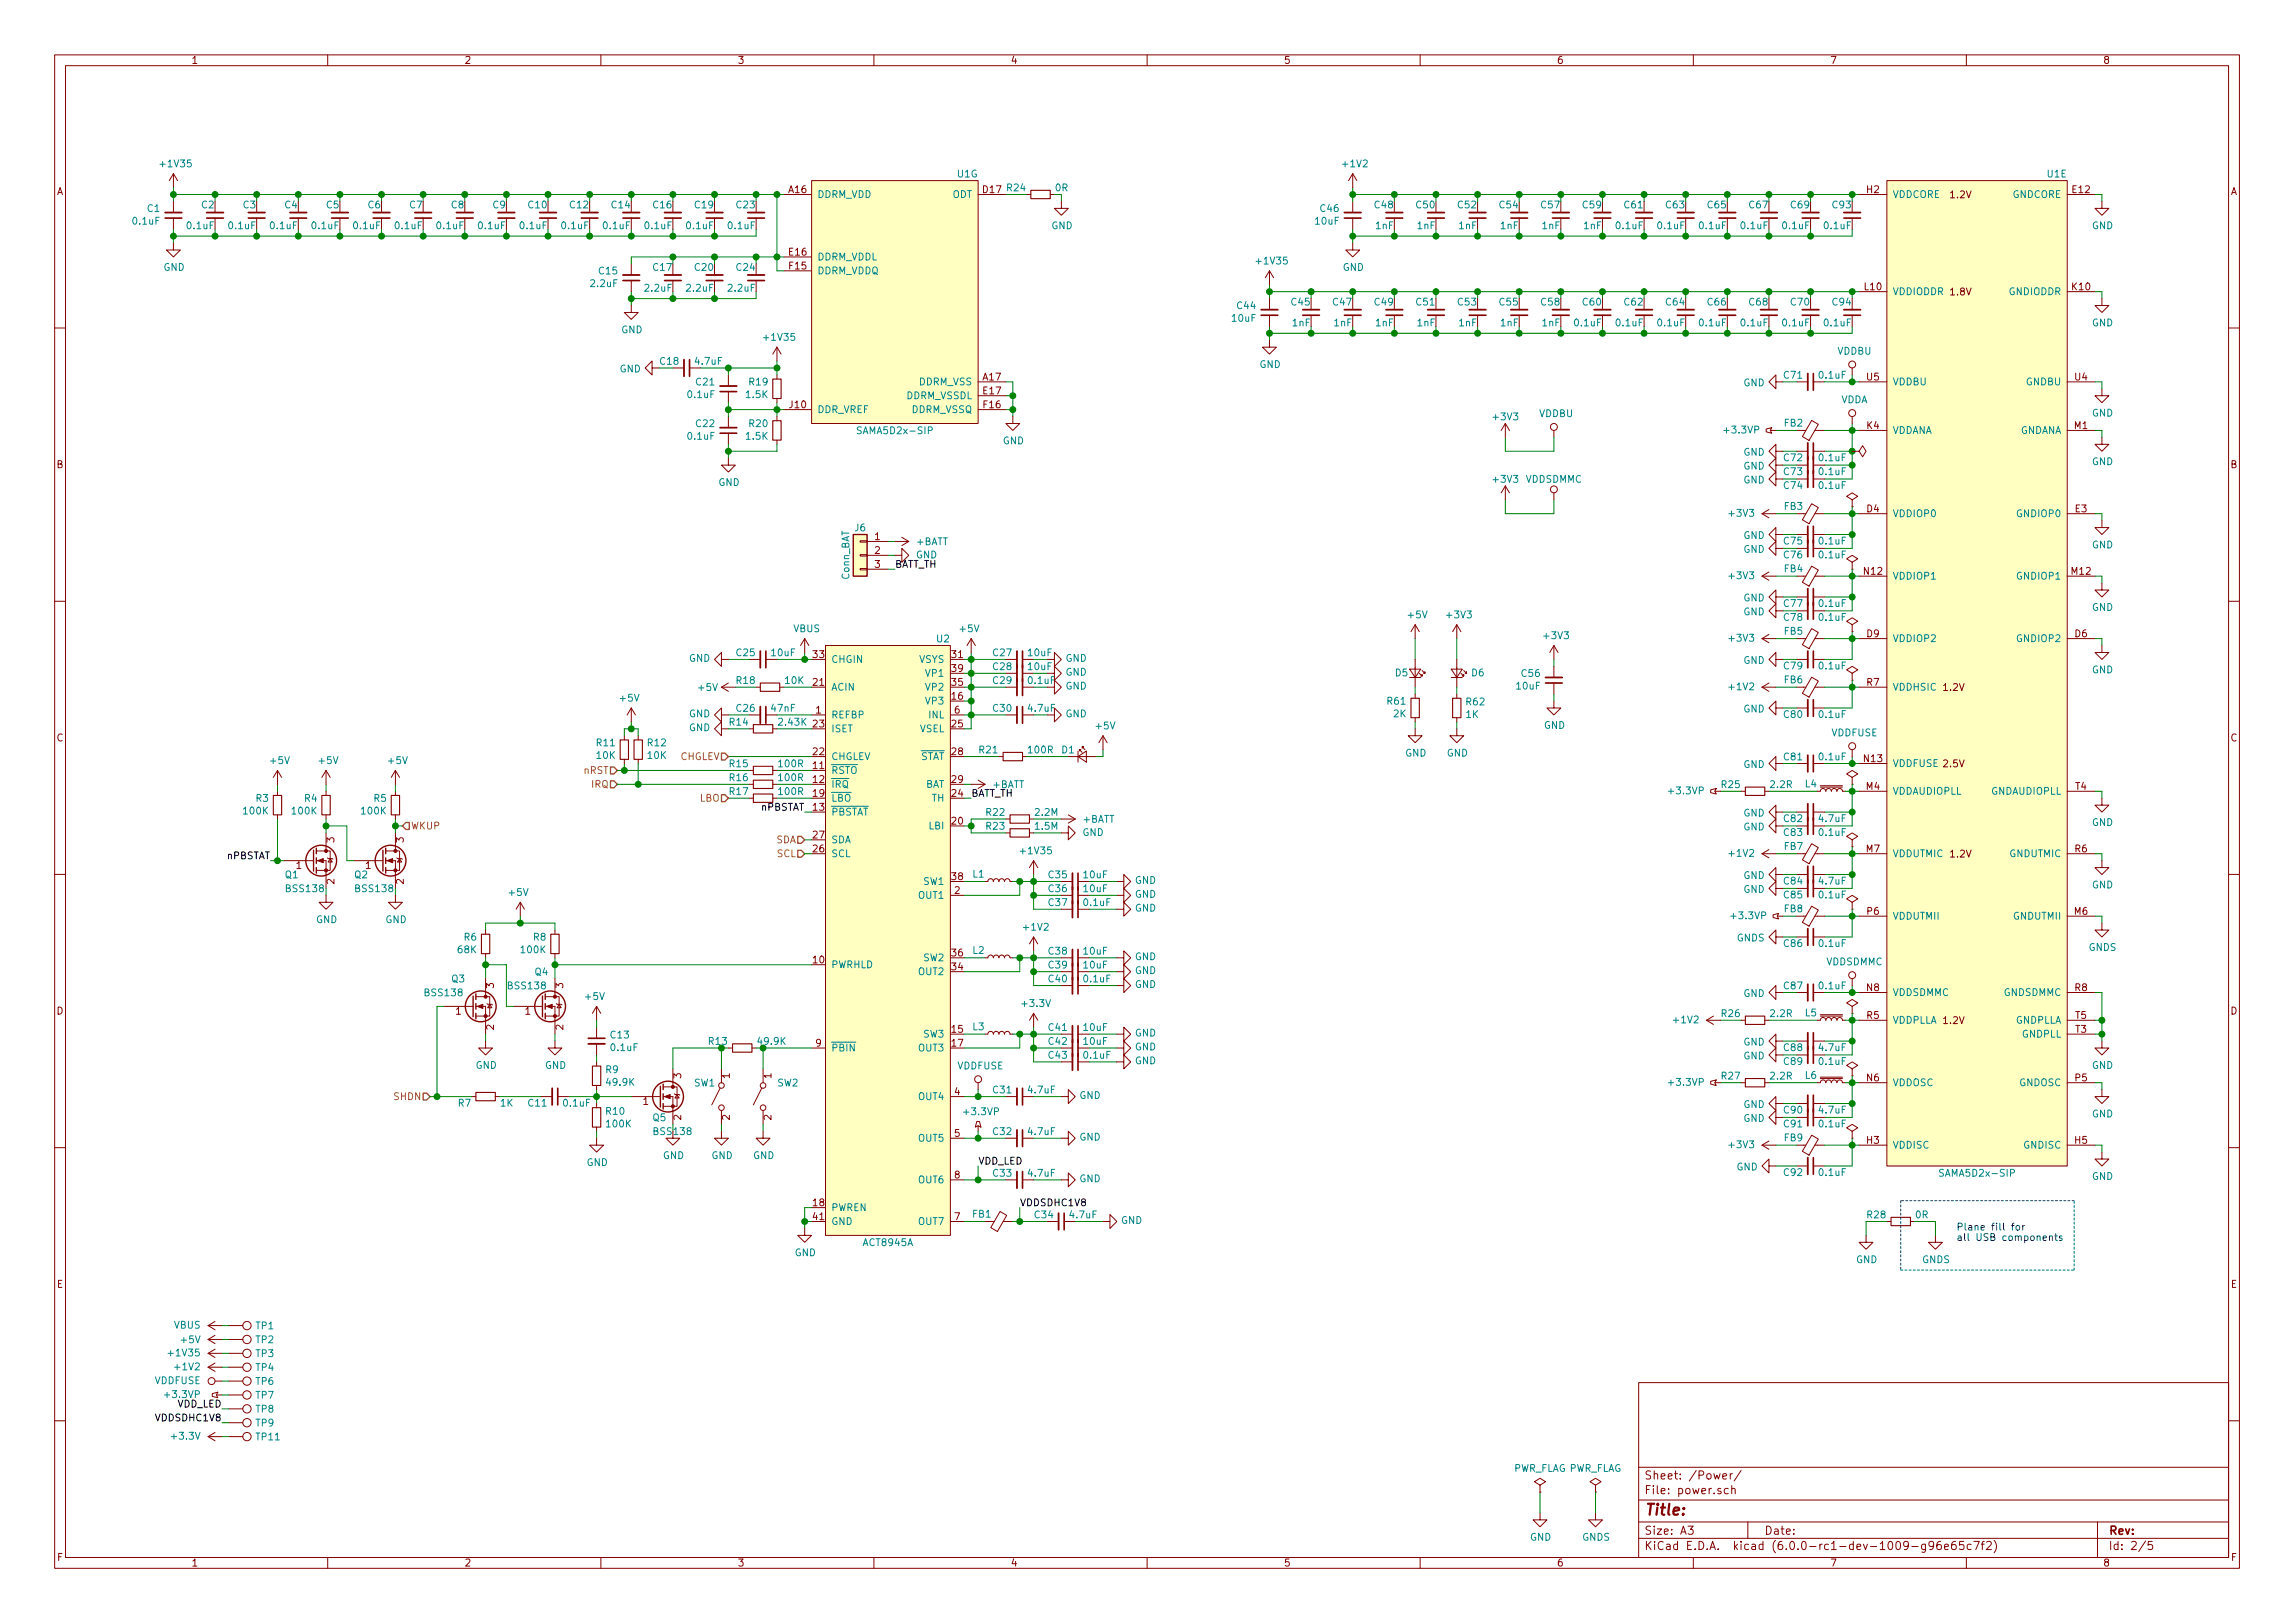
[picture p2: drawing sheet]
<svg xmlns="http://www.w3.org/2000/svg" width="420mm" height="297mm" viewBox="0 0 420 297" stroke-linecap="round" stroke-linejoin="round" font-family="sans-serif">
<defs><g id="words">
<text font-size="2.8" fill="#840000" x="301" y="277.3">Title:</text>
<g font-size="2.1" fill="#840000">
<text x="301" y="273.5">File: power.sch</text>
<text x="301" y="270.8">Sheet: /Power/</text>
<text x="301" y="280.9">Size: A3</text>
<text x="323" y="280.9">Date:</text>
<text x="386" y="280.9">Rev:</text>
<text x="301" y="283.7">KiCad E.D.A. kicad (6.0.0-rc1-dev-1009-g96e65c7f2)</text>
<text x="386" y="283.7">Id: 2/5</text>
</g>
<g font-size="1.8" fill="#840000">
<text x="35" y="11.7">1</text>
<text x="85" y="11.7">2</text>
<text x="135" y="11.7">3</text>
<text x="185" y="11.7">4</text>
<text x="235" y="11.7">5</text>
<text x="285" y="11.7">6</text>
<text x="335" y="11.7">7</text>
<text x="385" y="11.7">8</text>
<text x="10.4" y="35.7">A</text>
<text x="144.4" y="35.3">A16</text>
<text x="341.8" y="35.3">H2</text>
<text x="379.4" y="35.3">E12</text>
<text x="408.4" y="35.7">A</text>
<text x="357.1" y="36.3">1.2V</text>
<text x="144.5" y="46.8">E16</text>
<text x="144.5" y="49.3">F15</text>
<text x="341.4" y="53.1">L10</text>
<text x="379.4" y="53.1">K10</text>
<text x="180" y="69.6">A17</text>
<text x="341.8" y="69.6">U5</text>
<text x="379.9" y="69.6">U4</text>
<text x="144.6" y="74.7">J10</text>
<text x="180" y="72.2">E17</text>
<text x="180.1" y="74.7">F16</text>
<text x="341.8" y="78.5">K4</text>
<text x="379.8" y="78.5">M1</text>
<text x="10.4" y="85.7">B</text>
<text x="408.4" y="85.7">B</text>
<text x="341.8" y="93.8">D4</text>
<text x="379.9" y="93.8">E3</text>
<text x="160.2" y="98.8">1</text>
<text x="160.2" y="101.4">2</text>
<text x="160.2" y="103.9">3</text>
<text x="341.3" y="105.2">N12</text>
<text x="379.3" y="105.2">M12</text>
<text x="341.8" y="116.6">D9</text>
<text x="379.9" y="116.6">D6</text>
<text x="148.9" y="125.5">21</text>
<text x="148.9" y="120.4">33</text>
<text x="174.3" y="120.4">31</text>
<text x="174.3" y="125.5">35</text>
<text x="174.3" y="123">39</text>
<text x="341.8" y="125.5">R7</text>
<text x="149.4" y="130.6">1</text>
<text x="174.3" y="128.1">16</text>
<text x="174.8" y="130.6">6</text>
<text x="355.9" y="126.5">1.2V</text>
<text x="10.4" y="135.7">C</text>
<text x="148.9" y="133.1">23</text>
<text x="174.3" y="133.1">25</text>
<text x="408.4" y="135.7">C</text>
<text x="148.9" y="140.8">11</text>
<text x="148.9" y="143.3">12</text>
<text x="148.9" y="138.2">22</text>
<text x="174.3" y="138.2">28</text>
<text x="174.3" y="143.3">29</text>
<text x="341.3" y="139.5">N13</text>
<text x="148.9" y="148.4">13</text>
<text x="148.9" y="145.8">19</text>
<text x="174.3" y="145.8">24</text>
<text x="341.7" y="144.6">M4</text>
<text x="380" y="144.6">T4</text>
<text x="61.2" y="154.2" transform="rotate(-90 61.2 154.2)">3</text>
<text x="73.9" y="154.2" transform="rotate(-90 73.9 154.2)">3</text>
<text x="148.9" y="156">26</text>
<text x="148.9" y="153.5">27</text>
<text x="174.3" y="150.9">20</text>
<text x="341.7" y="156">M7</text>
<text x="379.9" y="156">R6</text>
<text x="54.3" y="159">1</text>
<text x="61.2" y="161.8" transform="rotate(-90 61.2 161.8)">2</text>
<text x="67" y="159">1</text>
<text x="73.9" y="161.8" transform="rotate(-90 73.9 161.8)">2</text>
<text x="174.3" y="161.1">38</text>
<text x="357.1" y="156.9">1.2V</text>
<text x="174.8" y="163.6">2</text>
<text x="341.8" y="167.4">P6</text>
<text x="379.8" y="167.4">M6</text>
<text x="148.9" y="176.3">10</text>
<text x="174.3" y="177.6">34</text>
<text x="174.3" y="175">36</text>
<text x="10.4" y="185.7">D</text>
<text x="83.5" y="185.7">1</text>
<text x="90.4" y="180.9" transform="rotate(-90 90.4 180.9)">3</text>
<text x="96.2" y="185.7">1</text>
<text x="103.1" y="180.9" transform="rotate(-90 103.1 180.9)">3</text>
<text x="341.8" y="181.4">N8</text>
<text x="379.9" y="181.4">R8</text>
<text x="408.4" y="185.7">D</text>
<text x="90.4" y="188.5" transform="rotate(-90 90.4 188.5)">2</text>
<text x="103.1" y="188.5" transform="rotate(-90 103.1 188.5)">2</text>
<text x="149.4" y="191.6">9</text>
<text x="174.3" y="189">15</text>
<text x="174.3" y="191.6">17</text>
<text x="341.8" y="186.5">R5</text>
<text x="355.9" y="187.4">1.2V</text>
<text x="380" y="189">T3</text>
<text x="380" y="186.5">T5</text>
<text x="124.7" y="197.4" transform="rotate(-90 124.7 197.4)">3</text>
<text x="133.6" y="197.4" transform="rotate(-90 133.6 197.4)">1</text>
<text x="141.2" y="197.4" transform="rotate(-90 141.2 197.4)">1</text>
<text x="341.8" y="197.9">N6</text>
<text x="379.9" y="197.9">P5</text>
<text x="117.8" y="202.2">1</text>
<text x="174.8" y="200.4">4</text>
<text x="124.7" y="205" transform="rotate(-90 124.7 205)">2</text>
<text x="133.6" y="205" transform="rotate(-90 133.6 205)">2</text>
<text x="141.2" y="205" transform="rotate(-90 141.2 205)">2</text>
<text x="174.8" y="208.1">5</text>
<text x="341.8" y="209.3">H3</text>
<text x="379.9" y="209.3">H5</text>
<text x="174.8" y="215.7">8</text>
<text x="148.9" y="220.8">18</text>
<text x="148.9" y="223.3">41</text>
<text x="174.8" y="223.3">7</text>
<text x="10.4" y="235.7">E</text>
<text x="408.4" y="235.7">E</text>
<text x="10.5" y="285.7">F</text>
<text x="35" y="286.7">1</text>
<text x="85" y="286.7">2</text>
<text x="135" y="286.7">3</text>
<text x="185" y="286.7">4</text>
<text x="235" y="286.7">5</text>
<text x="285" y="286.7">6</text>
<text x="335" y="286.7">7</text>
<text x="385" y="286.7">8</text>
<text x="408.5" y="285.7">F</text>
</g>
<g font-size="1.8" fill="#008484">
<text x="29.6" y="30.6">+1V35</text>
<text x="175.3" y="32.5">U1G</text>
<text x="180" y="35.3">D17 R24</text>
<text x="245.9" y="30.6">+1V2</text>
<text x="374.8" y="32.5">U1E</text>
<text x="24.4" y="41.1">0.1uF</text>
<text x="27" y="38.8">C1</text>
<text x="34.3" y="41.9">0.1uF</text>
<text x="36.9" y="38.1">C2</text>
<text x="42" y="41.9">0.1uF</text>
<text x="44.6" y="38.1">C3</text>
<text x="49.6" y="41.9">0.1uF</text>
<text x="52.2" y="38.1">C4</text>
<text x="57.2" y="41.9">0.1uF</text>
<text x="59.8" y="38.1">C5</text>
<text x="64.8" y="41.9">0.1uF</text>
<text x="67.4" y="38.1">C6</text>
<text x="72.4" y="41.9">0.1uF</text>
<text x="75" y="38.1">C7</text>
<text x="80.1" y="41.9">0.1uF</text>
<text x="82.7" y="38.1">C8</text>
<text x="87.7" y="41.9">0.1uF</text>
<text x="90.3" y="38.1">C9</text>
<text x="95.3" y="41.9">0.1uF</text>
<text x="96.8" y="38.1">C10</text>
<text x="102.9" y="41.9">0.1uF</text>
<text x="104.4" y="38.1">C12</text>
<text x="110.5" y="41.9">0.1uF</text>
<text x="112" y="38.1">C14</text>
<text x="118.2" y="41.9">0.1uF</text>
<text x="119.6" y="38.1">C16</text>
<text x="125.8" y="41.9">0.1uF</text>
<text x="127.3" y="38.1">C19</text>
<text x="133.4" y="41.9">0.1uF</text>
<text x="134.9" y="38.1">C23</text>
<text x="149.6" y="36.2">DDRM_VDD</text>
<text x="174.3" y="36.2">ODT</text>
<text x="192.5" y="41.9">GND</text>
<text x="240.9" y="41.1">10uF</text>
<text x="241.8" y="38.8">C46</text>
<text x="251.7" y="38.1">C48</text>
<text x="251.9" y="41.9">1nF</text>
<text x="259.3" y="38.1">C50</text>
<text x="259.5" y="41.9">1nF</text>
<text x="267" y="38.1">C52</text>
<text x="267.1" y="41.9">1nF</text>
<text x="274.6" y="38.1">C54</text>
<text x="274.8" y="41.9">1nF</text>
<text x="282.2" y="38.1">C57</text>
<text x="282.4" y="41.9">1nF</text>
<text x="289.8" y="38.1">C59</text>
<text x="290" y="41.9">1nF</text>
<text x="296" y="41.9">0.1uF</text>
<text x="297.4" y="38.1">C61</text>
<text x="303.6" y="41.9">0.1uF</text>
<text x="305.1" y="38.1">C63</text>
<text x="311.2" y="41.9">0.1uF</text>
<text x="312.7" y="38.1">C65</text>
<text x="318.8" y="41.9">0.1uF</text>
<text x="320.3" y="38.1">C67</text>
<text x="326.4" y="41.9">0.1uF</text>
<text x="327.9" y="38.1">C69</text>
<text x="334.1" y="41.9">0.1uF</text>
<text x="335.5" y="38.1">C93</text>
<text x="346.5" y="36.2">VDDCORE</text>
<text x="368.4" y="36.2">GNDCORE</text>
<text x="383" y="41.9">GND</text>
<text x="149.6" y="47.7">DDRM_VDDL</text>
<text x="29.9" y="49.6">GND</text>
<text x="108.2" y="52.5">2.2uF</text>
<text x="109.7" y="50.2">C15</text>
<text x="118.2" y="53.4">2.2uF</text>
<text x="119.6" y="49.6">C17</text>
<text x="125.8" y="53.4">2.2uF</text>
<text x="127.3" y="49.6">C20</text>
<text x="133.4" y="53.4">2.2uF</text>
<text x="134.9" y="49.6">C24</text>
<text x="149.6" y="50.2">DDRM_VDDQ</text>
<text x="230.2" y="48.4">+1V35</text>
<text x="245.8" y="49.6">GND</text>
<text x="225.6" y="58.9">10uF</text>
<text x="226.5" y="56.6">C44</text>
<text x="236.5" y="55.9">C45</text>
<text x="236.7" y="59.7">1nF</text>
<text x="244.1" y="55.9">C47</text>
<text x="244.3" y="59.7">1nF</text>
<text x="251.7" y="55.9">C49</text>
<text x="251.9" y="59.7">1nF</text>
<text x="259.3" y="55.9">C51</text>
<text x="259.5" y="59.7">1nF</text>
<text x="267" y="55.9">C53</text>
<text x="267.1" y="59.7">1nF</text>
<text x="274.6" y="55.9">C55</text>
<text x="274.8" y="59.7">1nF</text>
<text x="282.2" y="55.9">C58</text>
<text x="282.4" y="59.7">1nF</text>
<text x="288.3" y="59.7">0.1uF</text>
<text x="289.8" y="55.9">C60</text>
<text x="296" y="59.7">0.1uF</text>
<text x="297.4" y="55.9">C62</text>
<text x="303.6" y="59.7">0.1uF</text>
<text x="305.1" y="55.9">C64</text>
<text x="311.2" y="59.7">0.1uF</text>
<text x="312.7" y="55.9">C66</text>
<text x="318.8" y="59.7">0.1uF</text>
<text x="320.3" y="55.9">C68</text>
<text x="326.4" y="59.7">0.1uF</text>
<text x="327.9" y="55.9">C70</text>
<text x="334.1" y="59.7">0.1uF</text>
<text x="335.5" y="55.9">C94</text>
<text x="346.5" y="54">VDDIODDR 1.8V</text>
<text x="367.8" y="54">GNDIODDR</text>
<text x="383" y="59.7">GND</text>
<text x="113.7" y="61">GND</text>
<text x="140.1" y="62.4">+1V35</text>
<text x="336.4" y="64.9">VDDBU</text>
<text x="113.4" y="68.2">GND</text>
<text x="127.4" y="66.8">4.7uF</text>
<text x="127.5" y="70.5">C21</text>
<text x="137.2" y="70.5">R19</text>
<text x="168.2" y="70.5">DDRM_VSS</text>
<text x="230.6" y="67.3">GND</text>
<text x="319.2" y="70.7">GND</text>
<text x="333.1" y="69.3">0.1uF</text>
<text x="346.5" y="70.5">VDDBU</text>
<text x="371" y="70.5">GNDBU</text>
<text x="126" y="72.9">0.1uF</text>
<text x="136.7" y="72.9">1.5K</text>
<text x="149.6" y="75.6">DDR_VREF</text>
<text x="165.9" y="73.1">DDRM_VSSDL</text>
<text x="166.9" y="75.6">DDRM_VSSQ</text>
<text x="273.5" y="76.9">+3V3</text>
<text x="281.8" y="76.3">VDDBU</text>
<text x="337" y="73.8">VDDA</text>
<text x="383" y="76.2">GND</text>
<text x="126" y="80.5">0.1uF</text>
<text x="127.5" y="78.2">C22</text>
<text x="136.7" y="80.5">1.5K</text>
<text x="137.2" y="78.2">R20</text>
<text x="157.4" y="79.5">SAMA5D2x-SIP</text>
<text x="183.6" y="81.3">GND</text>
<text x="315.8" y="79.3">+3.3VP</text>
<text x="319.2" y="83.4">GND</text>
<text x="326.7" y="78.1">FB2</text>
<text x="346.5" y="79.4">VDDANA</text>
<text x="369.7" y="79.4">GNDANA</text>
<text x="131.5" y="88.9">GND</text>
<text x="273.5" y="88.4">+3V3</text>
<text x="279.3" y="88.4">VDDSDMMC</text>
<text x="319.2" y="85.9">GND</text>
<text x="319.2" y="88.5">GND</text>
<text x="333.1" y="84.4">0.1uF</text>
<text x="333.1" y="87">0.1uF</text>
<text x="333.1" y="89.5">0.1uF</text>
<text x="383" y="85.1">GND</text>
<text x="316.7" y="94.6">+3V3</text>
<text x="326.7" y="93.3">FB3</text>
<text x="346.5" y="94.7">VDDIOP0</text>
<text x="369.5" y="94.7">GNDIOP0</text>
<text x="156.5" y="97.2">J6</text>
<text x="167.8" y="99.8">+BATT</text>
<text x="319.2" y="98.6">GND</text>
<text x="319.2" y="101.2">GND</text>
<text x="333.1" y="99.7">0.1uF</text>
<text x="383" y="100.4">GND</text>
<text x="155.5" y="106.2" transform="rotate(-90 155.5 106.2)">Conn_BAT</text>
<text x="316.7" y="106">+3V3</text>
<text x="326.7" y="104.7">FB4</text>
<text x="333.1" y="102.2">0.1uF</text>
<text x="346.5" y="106.1">VDDIOP1</text>
<text x="369.5" y="106.1">GNDIOP1</text>
<text x="257.9" y="113.2">+5V</text>
<text x="265" y="113.2">+3V3</text>
<text x="319.2" y="110.1">GND</text>
<text x="319.2" y="112.6">GND</text>
<text x="333.1" y="111.1">0.1uF</text>
<text x="333.1" y="113.6">0.1uF</text>
<text x="383" y="111.8">GND</text>
<text x="145.3" y="115.7">VBUS</text>
<text x="171.5" y="117.6">U2</text>
<text x="175.8" y="115.7">+5V</text>
<text x="282.8" y="117">+3V3</text>
<text x="316.7" y="117.4">+3V3</text>
<text x="326.7" y="116.2">FB5</text>
<text x="346.5" y="117.5">VDDIOP2</text>
<text x="369.5" y="117.5">GNDIOP2</text>
<text x="126.1" y="121.1">GND</text>
<text x="134.9" y="120.1">C25</text>
<text x="134.9" y="125.2">R18</text>
<text x="141.3" y="120.1">10uF</text>
<text x="143.8" y="125.2">10K</text>
<text x="152.1" y="121.3">CHGIN</text>
<text x="168.2" y="121.3">VSYS</text>
<text x="169.6" y="123.9">VP1</text>
<text x="181.9" y="120.1">C27</text>
<text x="181.9" y="122.6">C28</text>
<text x="181.9" y="125.2">C29</text>
<text x="195.1" y="121.1">GND</text>
<text x="195.1" y="123.7">GND</text>
<text x="255.5" y="123.8">D5</text>
<text x="269.4" y="123.8">D6</text>
<text x="278.6" y="123.9">C56</text>
<text x="319.2" y="121.5">GND</text>
<text x="326.7" y="125.1">FB6</text>
<text x="333.1" y="122.5">0.1uF</text>
<text x="383" y="123.2">GND</text>
<text x="113.6" y="128.4">+5V</text>
<text x="126.1" y="131.3">GND</text>
<text x="127.9" y="126.5">+5V</text>
<text x="134.9" y="130.3">C26</text>
<text x="141.3" y="130.3">47nF</text>
<text x="152.1" y="131.5">REFBP</text>
<text x="152.1" y="126.4">ACIN</text>
<text x="169.6" y="128.9">VP3</text>
<text x="169.6" y="126.4">VP2</text>
<text x="170.1" y="131.5">INL</text>
<text x="181.9" y="130.3">C30</text>
<text x="195.1" y="126.2">GND</text>
<text x="195.1" y="131.3">GND</text>
<text x="254" y="129">R61</text>
<text x="255.1" y="131.3">2K</text>
<text x="268.4" y="131.4">1K</text>
<text x="268.5" y="129.1">R62</text>
<text x="277.7" y="126.2">10uF</text>
<text x="316.7" y="126.3">+1V2</text>
<text x="319.2" y="130.4">GND</text>
<text x="333.1" y="131.4">0.1uF</text>
<text x="346.5" y="126.4">VDDHSIC</text>
<text x="109.3" y="136.6">R11</text>
<text x="118.6" y="136.6">R12</text>
<text x="126.1" y="133.8">GND</text>
<text x="133.6" y="132.8">R14</text>
<text x="142.7" y="132.8">2.43K</text>
<text x="152.1" y="134">ISET</text>
<text x="168.4" y="134">VSEL</text>
<text x="179.3" y="137.9">R21</text>
<text x="188.4" y="137.9">100R</text>
<text x="194.4" y="137.9">D1</text>
<text x="200.7" y="133.5">+5V</text>
<text x="282.7" y="133.4">GND</text>
<text x="335.3" y="134.8">VDDFUSE</text>
<text x="49.6" y="139.8">+5V</text>
<text x="58.5" y="139.8">+5V</text>
<text x="71.2" y="139.8">+5V</text>
<text x="109.3" y="138.9">10K</text>
<text x="118.6" y="138.9">10K</text>
<text x="133.6" y="140.4">R15</text>
<text x="133.6" y="143">R16</text>
<text x="142.6" y="140.4">100R</text>
<text x="142.6" y="143">100R</text>
<text x="152.1" y="141.6">RSTO</text>
<text x="152.1" y="139.1">CHGLEV</text>
<text x="168.4" y="139.1">STAT</text>
<text x="257.3" y="138.5">GND</text>
<text x="264.9" y="138.5">GND</text>
<text x="319.2" y="140.5">GND</text>
<text x="333.1" y="139.2">0.1uF</text>
<text x="346.5" y="140.4">VDDFUSE 2.5V</text>
<text x="44.7" y="149.1">100K</text>
<text x="46.9" y="146.7">R3</text>
<text x="53.6" y="149.1">100K</text>
<text x="55.8" y="146.7">R4</text>
<text x="66.3" y="149.1">100K</text>
<text x="68.5" y="146.7">R5</text>
<text x="133.6" y="145.5">R17</text>
<text x="142.6" y="145.5">100R</text>
<text x="152.1" y="144.2">IRQ</text>
<text x="152.1" y="149.3">PBSTAT</text>
<text x="152.1" y="146.7">LBO</text>
<text x="169.3" y="144.2">BAT</text>
<text x="170.6" y="146.7">TH</text>
<text x="180.6" y="149.3">R22</text>
<text x="189.6" y="149.3">2.2M</text>
<text x="305.7" y="145.4">+3.3VP</text>
<text x="315.2" y="144.2">R25</text>
<text x="319.2" y="149.4">GND</text>
<text x="324.2" y="144.2">2.2R</text>
<text x="330.5" y="144.1">L4</text>
<text x="346.5" y="145.5">VDDAUDIOPLL</text>
<text x="364.5" y="145.5">GNDAUDIOPLL</text>
<text x="152.1" y="154.3">SDA</text>
<text x="170.1" y="151.8">LBI</text>
<text x="180.6" y="151.9">R23</text>
<text x="189.6" y="151.9">1.5M</text>
<text x="198.2" y="153">GND</text>
<text x="198.2" y="150.6">+BATT</text>
<text x="319.2" y="152">GND</text>
<text x="326.7" y="155.5">FB7</text>
<text x="333.1" y="150.5">4.7uF</text>
<text x="333.1" y="153">0.1uF</text>
<text x="383" y="151.2">GND</text>
<text x="52.2" y="160.7">Q1</text>
<text x="64.9" y="160.7">Q2</text>
<text x="152.1" y="156.9">SCL</text>
<text x="169.1" y="162">SW1</text>
<text x="178.1" y="160.6">L1</text>
<text x="187" y="156.3">+1V35</text>
<text x="192" y="160.7">C35</text>
<text x="198.5" y="160.7">10uF</text>
<text x="207.8" y="161.8">GND</text>
<text x="316.7" y="156.8">+1V2</text>
<text x="319.2" y="160.9">GND</text>
<text x="333.1" y="161.9">4.7uF</text>
<text x="346.5" y="156.9">VDDUTMIC</text>
<text x="367.9" y="156.9">GNDUTMIC</text>
<text x="52.5" y="163.3">BSS138</text>
<text x="65.2" y="163.3">BSS138</text>
<text x="93.3" y="164">+5V</text>
<text x="168.2" y="164.5">OUT1</text>
<text x="192" y="163.3">C36</text>
<text x="192" y="165.8">C37</text>
<text x="198.5" y="163.3">10uF</text>
<text x="198.5" y="165.8">0.1uF</text>
<text x="207.8" y="164.3">GND</text>
<text x="207.8" y="166.8">GND</text>
<text x="319.2" y="163.4">GND</text>
<text x="326.7" y="167">FB8</text>
<text x="333.1" y="164.4">0.1uF</text>
<text x="383" y="162.6">GND</text>
<text x="57.9" y="168.9">GND</text>
<text x="70.6" y="168.9">GND</text>
<text x="85" y="172.1">R6</text>
<text x="97.7" y="172.1">R8</text>
<text x="187.5" y="170.3">+1V2</text>
<text x="317.1" y="168.2">+3.3VP</text>
<text x="318" y="172.3">GNDS</text>
<text x="333.1" y="173.3">0.1uF</text>
<text x="346.5" y="168.3">VDDUTMII</text>
<text x="368.7" y="168.3">GNDUTMII</text>
<text x="82.7" y="179.8">Q3</text>
<text x="83.9" y="174.5">68K</text>
<text x="95.5" y="174.5">100K</text>
<text x="98" y="178.5">Q4</text>
<text x="152.1" y="177.2">PWRHLD</text>
<text x="168.2" y="178.5">OUT2</text>
<text x="169.1" y="175.9">SW2</text>
<text x="178.1" y="174.6">L2</text>
<text x="192" y="174.7">C38</text>
<text x="192" y="177.3">C39</text>
<text x="192" y="179.8">C40</text>
<text x="198.5" y="174.7">10uF</text>
<text x="198.5" y="177.3">10uF</text>
<text x="198.5" y="179.8">0.1uF</text>
<text x="207.8" y="175.7">GND</text>
<text x="207.8" y="178.3">GND</text>
<text x="334.3" y="176.7">VDDSDMMC</text>
<text x="382.4" y="174">GNDS</text>
<text x="77.9" y="182.3">BSS138</text>
<text x="93.2" y="181.1">BSS138</text>
<text x="107.2" y="183">+5V</text>
<text x="187.3" y="184.3">+3.3V</text>
<text x="207.8" y="180.8">GND</text>
<text x="319.2" y="182.5">GND</text>
<text x="333.1" y="181.1">0.1uF</text>
<text x="346.5" y="182.3">VDDSDMMC</text>
<text x="366.8" y="182.3">GNDSDMMC</text>
<text x="111.8" y="190.1">C13</text>
<text x="129.8" y="191.2">R13</text>
<text x="169.1" y="189.9">SW3</text>
<text x="178.1" y="188.6">L3</text>
<text x="192" y="188.7">C41</text>
<text x="192" y="191.2">C42</text>
<text x="198.5" y="188.7">10uF</text>
<text x="198.5" y="191.2">10uF</text>
<text x="207.8" y="189.7">GND</text>
<text x="306.5" y="187.3">+1V2</text>
<text x="315.2" y="186.1">R26</text>
<text x="319.2" y="191.3">GND</text>
<text x="324.2" y="186.1">2.2R</text>
<text x="330.5" y="186">L5</text>
<text x="346.5" y="187.4">VDDPLLA</text>
<text x="368.9" y="187.4">GNDPLLA</text>
<text x="370.2" y="189.9">GNDPLL</text>
<text x="87.1" y="195.6">GND</text>
<text x="99.8" y="195.6">GND</text>
<text x="110.9" y="196.4">R9</text>
<text x="111.9" y="192.4">0.1uF</text>
<text x="152.1" y="192.4">PBIN</text>
<text x="168.2" y="192.4">OUT3</text>
<text x="175.3" y="195.7">VDDFUSE</text>
<text x="192" y="193.8">C43</text>
<text x="198.5" y="193.8">0.1uF</text>
<text x="207.8" y="192.2">GND</text>
<text x="207.8" y="194.8">GND</text>
<text x="315.2" y="197.6">R27</text>
<text x="319.2" y="193.9">GND</text>
<text x="324.2" y="197.6">2.2R</text>
<text x="330.5" y="197.4">L6</text>
<text x="333.1" y="192.4">4.7uF</text>
<text x="333.1" y="194.9">0.1uF</text>
<text x="383" y="195.6">GND</text>
<text x="83.9" y="202.5">R7</text>
<text x="91.6" y="202.5">1K</text>
<text x="96.8" y="202.5">C11</text>
<text x="103.3" y="202.5">0.1uF</text>
<text x="111.2" y="198.7">49.9K</text>
<text x="127.1" y="198.8">SW1</text>
<text x="142.3" y="198.8">SW2</text>
<text x="168.2" y="201.3">OUT4</text>
<text x="181.9" y="200.1">C31</text>
<text x="188.3" y="200.1">4.7uF</text>
<text x="197.6" y="201.1">GND</text>
<text x="305.7" y="198.7">+3.3VP</text>
<text x="319.2" y="202.8">GND</text>
<text x="333.1" y="203.8">4.7uF</text>
<text x="346.5" y="198.8">VDDOSC</text>
<text x="369.7" y="198.8">GNDOSC</text>
<text x="111" y="204">R10</text>
<text x="111.1" y="206.3">100K</text>
<text x="119.6" y="205.2">Q5</text>
<text x="119.8" y="207.7">BSS138</text>
<text x="168.2" y="209">OUT5</text>
<text x="176.7" y="204.1">+3.3VP</text>
<text x="181.9" y="207.7">C32</text>
<text x="188.3" y="207.7">4.7uF</text>
<text x="197.6" y="208.7">GND</text>
<text x="319.2" y="205.3">GND</text>
<text x="326.7" y="208.9">FB9</text>
<text x="333.1" y="206.3">0.1uF</text>
<text x="383" y="204.5">GND</text>
<text x="107.4" y="213.4">GND</text>
<text x="121.4" y="212.1">GND</text>
<text x="130.3" y="212.1">GND</text>
<text x="137.9" y="212.1">GND</text>
<text x="181.9" y="215.4">C33</text>
<text x="188.3" y="215.4">4.7uF</text>
<text x="316.7" y="210.1">+3V3</text>
<text x="317.9" y="214.2">GND</text>
<text x="326.6" y="215.2">C92</text>
<text x="333.1" y="215.2">0.1uF</text>
<text x="346.5" y="210.2">VDDISC</text>
<text x="355.5" y="215.4">SAMA5D2x-SIP</text>
<text x="370.6" y="210.2">GNDISC</text>
<text x="383" y="215.9">GND</text>
<text x="152.1" y="221.7">PWREN</text>
<text x="168.2" y="216.6">OUT6</text>
<text x="197.6" y="216.4">GND</text>
<text x="152.1" y="224.2">GND</text>
<text x="168.2" y="224.2">OUT7</text>
<text x="178.1" y="222.8">FB1</text>
<text x="189.5" y="223">C34</text>
<text x="196" y="223">4.7uF</text>
<text x="205.2" y="224">GND</text>
<text x="341.9" y="223">R28</text>
<text x="350.7" y="223">0R</text>
<text x="145.5" y="229.9">GND</text>
<text x="158.1" y="228.1">ACT8945A</text>
<text x="339.8" y="231.2">GND</text>
<text x="351.9" y="231.2">GNDS</text>
<text x="31.9" y="243.2">VBUS</text>
<text x="33.2" y="245.8">+5V</text>
<text x="46.9" y="243.3">TP1</text>
<text x="46.9" y="245.8">TP2</text>
<text x="31" y="248.2">+1V35</text>
<text x="32.1" y="250.8">+1V2</text>
<text x="46.9" y="248.4">TP3</text>
<text x="46.9" y="250.9">TP4</text>
<text x="28.3" y="253.3">VDDFUSE</text>
<text x="30.4" y="255.9">+3.3VP</text>
<text x="46.9" y="253.5">TP6</text>
<text x="46.9" y="256">TP7</text>
<text x="31.6" y="263.5">+3.3V</text>
<text x="46.9" y="258.5">TP8</text>
<text x="46.9" y="261.1">TP9</text>
<text x="47" y="263.6">TP11</text>
<text x="277" y="269.4">PWR_FLAG PWR_FLAG</text>
<text x="280.1" y="282">GND</text>
<text x="289.7" y="282">GNDS</text>
</g>
<g font-size="1.8" fill="#008400">
<text x="193.2" y="35">0R</text>
<text x="120.9" y="66.8">C18</text>
<text x="326.6" y="69.3">C71</text>
<text x="326.6" y="84.4">C72</text>
<text x="326.6" y="87">C73</text>
<text x="326.6" y="89.5">C74</text>
<text x="326.6" y="99.7">C75</text>
<text x="326.6" y="102.2">C76</text>
<text x="326.6" y="111.1">C77</text>
<text x="326.6" y="113.6">C78</text>
<text x="188.3" y="120.1">10uF</text>
<text x="188.3" y="122.6">10uF</text>
<text x="188.3" y="125.2">0.1uF</text>
<text x="326.6" y="122.5">C79</text>
<text x="188.3" y="130.3">4.7uF</text>
<text x="326.6" y="131.4">C80</text>
<text x="326.6" y="139.2">C81</text>
<text x="326.6" y="150.5">C82</text>
<text x="326.6" y="153">C83</text>
<text x="326.6" y="161.9">C84</text>
<text x="326.6" y="164.4">C85</text>
<text x="326.6" y="173.3">C86</text>
<text x="326.6" y="181.1">C87</text>
<text x="138.9" y="191.2">49.9K</text>
<text x="326.6" y="192.4">C88</text>
<text x="326.6" y="194.9">C89</text>
<text x="326.6" y="203.8">C90</text>
<text x="326.6" y="206.3">C91</text>
</g>
<g font-size="1.8">
<text x="163.8" y="103.9">BATT_TH</text>
<text x="167.7" y="102.2">GND</text>
<text x="139.2" y="148.4">nPBSTAT</text>
<text x="177.8" y="145.8">BATT_TH</text>
<text x="181.7" y="144.2">+BATT</text>
<text x="41.4" y="157.3">nPBSTAT</text>
<text x="179.1" y="213.1">VDD_LED</text>
<text x="186.7" y="220.8">VDDSDHC1V8</text>
<text x="32.4" y="257.6">VDD_LED</text>
<text x="28.8" y="260.1">VDDSDHC1V8</text>
</g>
<g font-size="1.8" fill="#848400">
<text x="106.9" y="141.6">nRST</text>
<text x="124.5" y="139.1">CHGLEV</text>
<text x="108.4" y="144.2">IRQ</text>
<text x="128.1" y="146.7">LBO</text>
<text x="75.2" y="151.8">WKUP</text>
<text x="142.1" y="154.3">SDA</text>
<text x="142.3" y="156.9">SCL</text>
<text x="72.2" y="201.3">SHDN</text>
</g>
<g font-size="1.8" fill="#0000c2">
<text x="358.1" y="225.2">Plane fill for</text>
<text x="358.1" y="227.1">all USB components</text>
</g>
</g></defs>
<g fill="none" stroke="#840000" stroke-width=".18">
<path d="M10 10h400v277h-400zM12 12h396v273.1h-396zM60 10v2M110 10v2M160 10v2M210 10v2M260 10v2M310 10v2M360 10v2M31.7 31.8v2.5M31.7 36.9v2M31.7 39.9v2"/>
<path d="M31.7 31.8l-.7 1.3M31.7 31.8l.8 1.3M39.4 36.9v2M39.4 39.9v2M47 36.9v2M47 39.9v2M54.6 36.9v2M54.6 39.9v2M62.2 36.9v2M62.2 39.9v2M69.8 36.9v2M69.8 39.9v2"/>
<path d="M77.5 36.9v2M77.5 39.9v2M85.1 36.9v2M85.1 39.9v2M92.7 36.9v2M92.7 39.9v2M100.3 36.9v2M100.3 39.9v2M107.9 36.9v2M107.9 39.9v2M115.6 36.9v2M115.6 39.9v2"/>
<path d="M123.2 36.9v2M123.2 39.9v2M130.8 36.9v2M130.8 39.9v2M138.4 36.9v2M138.4 39.9v2M143.5 35.6h5.1M148.6 33.1h30.5v44.4h-30.5zM179.1 35.6h5M188 35.6h.7M192.3 35.6h.7M194.3 36.9v1.2h1.3l-1.3 1.3-1.3-1.3h1.3"/>
<path d="M247.6 31.8v2.5M247.6 36.9v2M247.6 39.9v2M247.6 31.8l-.7 1.3M247.6 31.8l.8 1.3M255.3 36.9v2M255.3 39.9v2M262.9 36.9v2M262.9 39.9v2M270.5 36.9v2M270.5 39.9v2M278.1 36.9v2"/>
<path d="M278.1 39.9v2M285.7 36.9v2M285.7 39.9v2M293.4 36.9v2M293.4 39.9v2M301 36.9v2M301 39.9v2M308.6 36.9v2M308.6 39.9v2M316.2 36.9v2M316.2 39.9v2M323.8 36.9v2"/>
<path d="M323.8 39.9v2M331.5 36.9v2M331.5 39.9v2M339.1 36.9v2M339.1 39.9v2M340.4 35.6h5M345.4 33.1h33.1v180.3h-33.1zM378.5 35.6h5M384.8 36.9v1.2h1.3l-1.3 1.3-1.3-1.3h1.3M31.7 44.5v1.3h1.3l-1.3 1.2-1.2-1.2h1.2M115.6 55.9v1.3h1.2l-1.2 1.3-1.3-1.3h1.3M115.6 48.3v2"/>
<path d="M115.6 51.3v2.1M123.2 48.3v2M123.2 51.3v2.1M130.8 48.3v2M130.8 51.3v2.1M138.4 48.3v2M138.4 51.3v2.1M143.5 47h5.1M143.5 49.6h5.1M232.4 49.6v2.5M232.4 54.6v2.1M232.4 57.7v2"/>
<path d="M232.4 49.6l-.8 1.2M232.4 49.6l.8 1.2M240 54.6v2.1M240 57.7v2M247.6 44.5v1.3h1.3l-1.3 1.2-1.2-1.2h1.2M247.6 54.6v2.1M247.6 57.7v2M255.3 54.6v2.1M255.3 57.7v2M262.9 54.6v2.1M262.9 57.7v2M270.5 54.6v2.1"/>
<path d="M270.5 57.7v2M278.1 54.6v2.1M278.1 57.7v2M285.7 54.6v2.1M285.7 57.7v2M293.4 54.6v2.1M293.4 57.7v2M301 54.6v2.1M301 57.7v2M308.6 54.6v2.1M308.6 57.7v2M316.2 54.6v2.1"/>
<path d="M316.2 57.7v2M323.8 54.6v2.1M323.8 57.7v2M331.5 54.6v2.1M331.5 57.7v2M339.1 54.6v2.1M339.1 57.7v2M340.4 53.4h5M378.5 53.4h5M384.8 54.6v1.3h1.3l-1.3 1.3-1.3-1.3h1.3M10 60h2M119.4 67.3v-1.2l-1.3 1.2 1.3 1.3v-1.3h1.2"/>
<path d="M123.2 67.3h2M126.2 67.3h2.1M133.3 68.6v2M133.3 71.7v2M133.3 76.2v2.1M133.3 79.3v2M142.2 63.5v2.6M142.2 68.6v.8M142.2 72.9v.8M142.2 76.2v.8M142.2 63.5l-.7 1.3M142.2 63.5l.8 1.3"/>
<path d="M143.5 75h5.1M179.1 69.9h5M179.1 72.4h5M179.1 75h5M185.4 76.2v1.3h1.3l-1.3 1.3-1.3-1.3h1.3M232.4 62.3v1.2h1.3l-1.3 1.3-1.3-1.3h1.3M275.6 77.5v2.5M275.6 77.5l-.8 1.3M275.6 77.5l.8 1.3M284.5 78.8v1.2M323.3 78.5l1.1-.2-.3 .5 .3 .5-1.1-.3zM324.1 78.8h1"/>
<path d="M325.1 69.9v-1.3l-1.3 1.3 1.3 1.3v-1.3h1.3M328.9 78.8h1.7M328.9 69.9h2.1M331.7 76.9l1.2 .8-1.7 2.9-1.2-.7zM332 69.9h2M332.3 78.8h1.7M339.1 67.3v1.3M339.1 76.2v1.3M340.4 78.8h5M340.4 69.9h5M378.5 78.8h5M378.5 69.9h5"/>
<path d="M384.8 71.2v1.2h1.3l-1.3 1.3-1.3-1.3h1.3M408 60h2M133.3 83.9v1.2h1.3l-1.3 1.3-1.2-1.3h1.2M142.2 80.6v.7M157.5 99h1.2v.2h-1.2zM158.7 99.1h3.9M163.8 99.1h2.6M165.1 98.3l1.3 .8M166.4 99.1l-1.3 .8M275.6 88.9l-.8 1.3M275.6 88.9v2.6M275.6 88.9l.8 1.3"/>
<path d="M284.5 90.2v1.3M322.6 94h2.5M322.6 94l1.2 .8M323.8 93.3l-1.2 .7M325.1 97.8v-1.2l-1.3 1.2 1.3 1.3v-1.3h1.3M325.1 82.6v-1.3l-1.3 1.3 1.3 1.3v-1.3h1.3M325.1 85.1v-1.2l-1.3 1.2 1.3 1.3v-1.3h1.3M325.1 87.7v-1.3l-1.3 1.3 1.3 1.2v-1.2h1.3M328.9 94h1.7M328.9 97.8h2.1M328.9 82.6h2.1M328.9 85.1h2.1"/>
<path d="M328.9 87.7h2.1M331.7 92.2l1.2 .7-1.7 2.9-1.2-.7zM332 97.8h2M332 82.6h2M332 85.1h2M332 87.7h2M332.3 94h1.7M339.1 82.6h1.3l.6-1 .6 1-.6 1-.6-1M339.1 82.6h.1M339.1 91.5l1-.7-1-.6-1 .6 1 .7v1.2M339.1 92.7h.1M340.4 94h5"/>
<path d="M378.5 94h5M384.8 80v1.3h1.3l-1.3 1.3-1.3-1.3h1.3M384.8 95.3v1.3h1.3l-1.3 1.2-1.3-1.2h1.3M10 110h2M147.3 116.9l-.7 1.2M147.3 116.9v2.5M147.3 116.9l.8 1.2M151.1 118.1h22.9v108h-22.9zM157.5 104h1.2v.3h-1.2zM157.5 101.5h1.2v.3h-1.2zM158.7 101.6h3.9M158.7 104.2h3.9"/>
<path d="M163.8 101.6h1.3v-1.2l1.3 1.2-1.3 1.3v-1.3M177.8 116.9l.8 1.2M177.8 116.9v2.5M177.8 116.9l-.8 1.2M259.1 114.3l-.8 1.3M259.1 114.3v2.6M259.1 114.3l.7 1.3M266.7 114.3l-.8 1.3M266.7 114.3v2.6M266.7 114.3l.8 1.3M284.5 118.1l-.8 1.3M284.5 118.1v2.6"/>
<path d="M284.5 118.1l.7 1.3M322.6 116.9h2.5M322.6 105.4h2.5M322.6 105.4l1.2 .8M322.6 116.9l1.2 .7M323.8 104.7l-1.2 .7M323.8 116.1l-1.2 .8M325.1 109.3v-1.3l-1.3 1.3 1.3 1.2v-1.2h1.3M325.1 111.8v-1.3l-1.3 1.3 1.3 1.3v-1.3h1.3M325.1 100.4v-1.3l-1.3 1.3 1.3 1.2v-1.2h1.3M328.9 116.9h1.7M328.9 105.4h1.7"/>
<path d="M328.9 109.3h2.1M328.9 111.8h2.1M328.9 100.4h2.1M331.7 115l1.2 .8-1.7 2.9-1.2-.7zM331.7 103.6l1.2 .7-1.7 3-1.2-.7zM332 109.3h2M332 111.8h2M332 100.4h2M332.3 116.9h1.7M332.3 105.4h1.7M339.1 102.9l1-.6-1-.7-1 .7 1 .6v1.3M339.1 104.2h.1"/>
<path d="M339.1 114.3l1-.6-1-.6-1 .6 1 .6v1.3M339.1 115.6h.1M340.4 116.9h5M340.4 105.4h5M378.5 116.9h5M378.5 105.4h5M384.8 106.7v1.3h1.3l-1.3 1.3-1.3-1.3h1.3M384.8 118.1v1.3h1.3l-1.3 1.3-1.3-1.3h1.3M408 110h2M114.3 134.7v.7M114.3 139v.7M115.6 129.6v2.5"/>
<path d="M115.6 129.6l.7 1.2M115.6 129.6l-.8 1.2M116.8 134.7v.7M116.8 139v.7M132.1 120.7v1.3l-1.3-1.3 1.3-1.3v1.3h1.2M132.1 133.4v1.3l-1.3-1.3 1.3-1.3v1.3h1.2M132.1 130.8v1.3l-1.3-1.3 1.3-1.2v1.2h1.2M132.1 125.8h2.5M132.1 125.8l1.2 .7M133.3 125l-1.2 .8M137.2 120.7h2M137.2 130.8h2"/>
<path d="M137.2 133.4h.7M138.4 125.8h.8M140.2 120.7h2M140.2 130.8h2M141.5 133.4h.7M142.7 125.8h.8M148.6 130.8h2.5M174 130.8h2.5M182.9 138.5h.7M184.1 125.8h2.1M184.1 120.7h2.1M184.1 130.8h2.1"/>
<path d="M184.1 123.2h2.1M187.2 125.8h2M187.2 120.7h2M187.2 130.8h2M187.2 123.2h2M187.2 138.5h.8M191.8 120.7h1.2v-1.3l1.3 1.3-1.3 1.3v-1.3M191.8 123.2h1.2v-1.2l1.3 1.2-1.3 1.3v-1.3M191.8 125.8h1.2v-1.3l1.3 1.3-1.3 1.2v-1.2M191.8 130.8h1.2v-1.2l1.3 1.2-1.3 1.3v-1.3M195.6 138.5h5.1M197.4 138.5l1.5-1v2z"/>
<path d="M197.4 137.5v2M197.6 137.5v-.3h.3h-.3l.5 .5M198.1 136.9v-.2h.3h-.3l.5 .5M201.9 134.7l-.7 1.2M201.9 134.7v2.5M201.9 134.7l.8 1.2M258.1 122.5h2l-1 1.5zM258.1 124h2M259.1 133.4v1.3h1.2l-1.2 1.2-1.3-1.2h1.3M259.1 120.7v5.1M259.1 127v.8M259.1 131.4v.7"/>
<path d="M259.8 123.2l.5 .5v-.2v.2h-.2M260.3 122.7l.6 .5v-.2v.2h-.3M265.7 122.5h2l-1 1.5zM265.7 124h2M266.7 133.4v1.3h1.3l-1.3 1.2-1.3-1.2h1.3M266.7 120.7v5.1M266.7 127v.8M266.7 131.4v.7M267.5 123.2l.5 .5v-.2v.2h-.3M268 122.7l.5 .5v-.2v.2h-.3M284.5 128.3v1.3h1.2l-1.2 1.2-1.3-1.2h1.3M284.5 122v2"/>
<path d="M284.5 125v2M322.6 125.8h2.5M322.6 125.8l1.2 .7M323.8 125l-1.2 .8M325.1 120.7v-1.3l-1.3 1.3 1.3 1.3v-1.3h1.3M325.1 129.6v-1.3l-1.3 1.3 1.3 1.2v-1.2h1.3M325.1 139.7v-1.2l-1.3 1.2 1.3 1.3v-1.3h1.3M328.9 139.7h2.1M328.9 125.8h1.7M328.9 120.7h2.1M328.9 129.6h2.1M331.7 123.9l1.2 .7-1.7 3-1.2-.7z"/>
<path d="M332 139.7h2M332 120.7h2M332 129.6h2M332.3 125.8h1.7M339.1 123.2l1-.6-1-.6-1 .6 1 .6v1.3M339.1 124.5h.1M339.1 137.2v1.3M340.4 139.7h5M340.4 125.8h5M50.8 141v2.5M50.8 144.8v.8M50.8 149.1v.8"/>
<path d="M50.8 141l-.8 1.3M50.8 141l.8 1.3M52.1 157.5h5.3M57.9 157.5h1.8v5.1M57.9 155.7h1.8M59.7 155.7h.8v3.6h-2.6M59.7 141v2.5M59.7 144.8v.8M59.7 149.1v.8M59.7 152.4v3.3M59.7 141l-.8 1.3M59.7 141l.8 1.3"/>
<path d="M59.9 157l.2 .1h.7l.2 .2M60.5 157.1l.3 .7h-.7zM64.8 157.5h5.3M70.6 157.5h1.8v5.1M70.6 155.7h1.8M72.4 155.7h.8v3.6h-2.6M72.4 141v2.5M72.4 144.8v.8M72.4 149.1v.8M72.4 152.4v3.3M72.4 141l-.8 1.3M72.4 141l.8 1.3"/>
<path d="M72.6 157l.2 .1h.7l.2 .2M73.2 157.1l.3 .7h-.7zM137.2 143.5h.7M137.2 141h.7M137.2 146.1h.7M141.5 143.5h.7M141.5 141h.7M141.5 146.1h.7M177.8 143.5h2.5M179.1 142.8l1.2 .7M180.3 143.5l-1.2 .8M184.1 149.9h.8"/>
<path d="M184.1 152.4h.8M188.5 149.9h.7M188.5 152.4h.7M189.2 157.5l-.7 1.3M189.2 157.5v2.6M189.2 157.5l.8 1.3M194.3 152.4h1.3v-1.2l1.2 1.2-1.2 1.3v-1.3M194.3 149.9h2.5M195.6 149.1l1.2 .8M196.8 149.9l-1.2 .8M313.2 144.6l1-.3-.3 .5 .3 .5-1-.2zM313.9 144.8h1.1"/>
<path d="M318.8 144.8h.7M322.6 156.2h2.5M322.6 156.2l1.2 .8M323.1 144.8h.7M323.8 155.5l-1.2 .7M325.1 148.6v-1.2l-1.3 1.2 1.3 1.3v-1.3h1.3M325.1 151.2v-1.3l-1.3 1.3 1.3 1.2v-1.2h1.3M328.9 156.2h1.7M328.9 148.6h2.1M328.9 151.2h2.1M331.7 154.4l1.2 .7-1.7 3-1.2-.7zM332 148.6h2"/>
<path d="M332 151.2h2M332.3 156.2h1.7M332.7 144.8h.5l.2-.3 .3-.2 .4 .1 .2 .4 .1-.3 .3-.2 .4 .1 .2 .4 .1-.3 .3-.2 .4 .1 .2 .4 .1-.3 .3-.2 .4 .1 .2 .4h.5M333.2 144.1h4.1M333.2 143.8h4.1M339.1 142.3l1-.7-1-.6-1 .6 1 .7v1.2M339.1 143.5h.1M339.1 153.7l1-.6-1-.7-1 .7 1 .6v1.3M339.1 155h.1M340.4 144.8h5M340.4 156.2h5M378.5 144.8h5"/>
<path d="M378.5 156.2h5M384.8 146.1v1.3h1.3l-1.3 1.2-1.3-1.2h1.3M384.8 157.5v1.3h1.3l-1.3 1.3-1.3-1.3h1.3M10 160h2M59.7 163.9v1.2h1.3l-1.3 1.3-1.3-1.3h1.3M72.4 163.9v1.2h1.3l-1.3 1.3-1.3-1.3h1.3M88.9 170.2v.8M88.9 174.5v.8M88.9 179.1v3.3M95.2 165.1l.8 1.3M95.2 165.1v2.6M95.2 165.1l-.7 1.3"/>
<path d="M101.6 170.2v.8M101.6 174.5v.8M101.6 179.1v3.3M174 163.9h2.5M180.3 161.3h.5l.2-.3 .3-.2 .4 .1 .2 .4 .1-.3 .3-.2 .4 .1 .2 .4 .1-.3 .3-.2 .4 .1 .2 .4 .1-.3 .3-.2 .4 .1 .2 .4h.5M180.3 175.3h.5l.2-.3 .3-.2 .4 .1 .2 .4 .1-.3 .3-.2 .4 .1 .2 .4 .1-.3 .3-.2 .4 .1 .2 .4 .1-.3 .3-.2 .4 .1 .2 .4h.5M189.2 171.5v2.5M189.2 171.5l-.7 1.3M189.2 171.5l.8 1.3M194.3 163.9h2M194.3 161.3h2M194.3 166.4h2"/>
<path d="M194.3 175.3h2M194.3 177.8h2M197.4 163.9h2M197.4 161.3h2M197.4 166.4h2M197.4 175.3h2M197.4 177.8h2M204.5 161.3h1.2v-1.2l1.3 1.2-1.3 1.3v-1.3M204.5 163.9h1.2v-1.3l1.3 1.3-1.3 1.2v-1.2M204.5 166.4h1.2v-1.3l1.3 1.3-1.3 1.3v-1.3M204.5 175.3h1.2v-1.3l1.3 1.3-1.3 1.3v-1.3M204.5 177.8h1.2v-1.2l1.3 1.2-1.3 1.3v-1.3"/>
<path d="M324.6 167.4l1-.2-.2 .5 .2 .5-1-.3zM325.1 160.1v-1.3l-1.3 1.3 1.3 1.2v-1.2h1.3M325.1 162.6v-1.3l-1.3 1.3 1.3 1.3v-1.3h1.3M325.1 171.5v-1.3l-1.3 1.3 1.3 1.3v-1.3h1.3M325.4 167.7h1M328.9 160.1h2.1M328.9 167.7h1.7M328.9 171.5h2.1M328.9 162.6h2.1M331.7 165.8l1.2 .8-1.7 2.9-1.2-.7zM332 160.1h2M332 171.5h2"/>
<path d="M332 162.6h2M332.3 167.7h1.7M339.1 165.1l1-.6-1-.6-1 .6 1 .6v1.3M339.1 166.4h.1M339.1 179.1v1.3M340.4 167.7h5M378.5 167.7h5M384.8 168.9v1.3h1.3l-1.3 1.3-1.3-1.3h1.3M408 160h2M81.3 184.2h5.3M87.1 184.2h1.8v5.1M87.1 182.4h1.8"/>
<path d="M88.9 182.4h.8v3.6h-2.6M88.9 190.5v1.3h1.3l-1.3 1.3-1.3-1.3h1.3M89.2 183.7l.1 .1h.7l.2 .1M89.7 183.8l.3 .6h-.7zM94 184.2h5.3M99.8 184.2h1.8v5.1M99.8 182.4h1.8M101.6 182.4h.8v3.6h-2.6M101.6 190.5v1.3h1.3l-1.3 1.3-1.3-1.3h1.3M101.9 183.7l.1 .1h.7l.2 .1M102.4 183.8l.3 .6h-.7zM109.2 184.2v2.5"/>
<path d="M109.2 188v2M109.2 191v2.1M109.2 194.3v.8M109.2 198.7v.7M109.2 184.2l.8 1.3M109.2 184.2l-.7 1.3M121.4 198.9h1.8M123.2 198.9h.8v3.6h-2.6M123.2 195.6v3.3M131.8 199.2l-1.5 3M132.1 195.6v2.6M133.3 191.8h.8"/>
<path d="M137.7 191.8h.7M139.4 199.2l-1.5 3M139.7 195.6v2.6M148.6 191.8h2.5M179.1 198.2v1.2M180.3 189.3h.5l.2-.4 .3-.1 .4 .1 .2 .4 .1-.4 .3-.1 .4 .1 .2 .4 .1-.4 .3-.1 .4 .1 .2 .4 .1-.4 .3-.1 .4 .1 .2 .4h.5M189.2 185.5v2.5M189.2 185.5l-.7 1.2M189.2 185.5l.8 1.2M194.3 189.3h2M194.3 191.8h2M194.3 180.4h2"/>
<path d="M194.3 194.3h2M197.4 189.3h2M197.4 191.8h2M197.4 180.4h2M197.4 194.3h2M204.5 180.4h1.2v-1.3l1.3 1.3-1.3 1.2v-1.2M204.5 189.3h1.2v-1.3l1.3 1.3-1.3 1.2v-1.2M204.5 191.8h1.2v-1.3l1.3 1.3-1.3 1.3v-1.3M204.5 194.3h1.2v-1.2l1.3 1.2-1.3 1.3v-1.3M312.4 186.7h2.6M312.4 186.7l1.3 .8M313.2 197.9l1-.3-.3 .6 .3 .5-1-.3z"/>
<path d="M313.7 186l-1.3 .7M313.9 198.2h1.1M318.8 198.2h.7M318.8 186.7h.7M323.1 198.2h.7M323.1 186.7h.7M325.1 181.6v-1.2l-1.3 1.2 1.3 1.3v-1.3h1.3M325.1 190.5v-1.2l-1.3 1.2 1.3 1.3v-1.3h1.3M325.1 193.1v-1.3l-1.3 1.3 1.3 1.2v-1.2h1.3M328.9 181.6h2.1M328.9 190.5h2.1M328.9 193.1h2.1"/>
<path d="M332 181.6h2M332 190.5h2M332 193.1h2M332.7 198.2h.5l.2-.4 .3-.2 .4 .2 .2 .4 .1-.4 .3-.2 .4 .2 .2 .4 .1-.4 .3-.2 .4 .2 .2 .4 .1-.4 .3-.2 .4 .2 .2 .4h.5M332.7 186.7h.5l.2-.3 .3-.2 .4 .1 .2 .4 .1-.3 .3-.2 .4 .1 .2 .4 .1-.3 .3-.2 .4 .1 .2 .4 .1-.3 .3-.2 .4 .1 .2 .4h.5M333.2 197.4h4.1M333.2 197.1h4.1M333.2 186h4.1M333.2 185.7h4.1M339.1 184.2l1-.6-1-.7-1 .7 1 .6v1.3M339.1 185.5h.1M339.1 195.6l1-.6-1-.7-1 .7 1 .6v1.3"/>
<path d="M339.1 196.9h.1M340.4 198.2h5M340.4 181.6h5M340.4 186.7h5M378.5 198.2h5M378.5 181.6h5M378.5 186.7h5M378.5 189.3h5M384.8 190.5v1.3h1.3l-1.3 1.3-1.3-1.3h1.3M384.8 199.4v1.3h1.3l-1.3 1.3-1.3-1.3h1.3M10 210h2M86.4 200.7h.7"/>
<path d="M90.7 200.7h.7M99.1 200.7h2M102.1 200.7h2M109.2 208.3v1.3h1.3l-1.3 1.3-1.3-1.3h1.3M109.2 202v.7M109.2 206.3v.7M115.6 200.7h5.3M121.4 200.7h1.8v5.1M123.2 207v1.3h1.3l-1.3 1.3-1.3-1.3h1.3M123.4 200.2l.2 .1h.7l.2 .1M124 200.3l.3 .7h-.7zM132.1 207v1.3h1.2l-1.2 1.3-1.3-1.3h1.3"/>
<path d="M132.1 203.2v2.6M139.7 207v1.3h1.3l-1.3 1.3-1.3-1.3h1.3M139.7 203.2v2.6M174 200.7h2.5M174 208.3h2.5M174 215.9h2.5M178.8 205.3h.5l.3 1-.5-.3-.5 .3zM179.1 206v1M184.1 200.7h2.1M184.1 208.3h2.1M184.1 215.9h2.1M187.2 200.7h2"/>
<path d="M187.2 208.3h2M187.2 215.9h2M194.3 200.7h1.3v-1.3l1.2 1.3-1.2 1.3v-1.3M194.3 208.3h1.3v-1.3l1.2 1.3-1.2 1.3v-1.3M194.3 215.9h1.3v-1.2l1.2 1.2-1.2 1.3v-1.3M322.6 209.6h2.5M322.6 209.6l1.2 .7M323.8 213.4v-1.3l-1.2 1.3 1.2 1.3v-1.3h1.3M323.8 208.8l-1.2 .8M325.1 202v-1.3l-1.3 1.3 1.3 1.2v-1.2h1.3M325.1 204.5v-1.3l-1.3 1.3 1.3 1.3v-1.3h1.3M328.9 209.6h1.7"/>
<path d="M328.9 202h2.1M328.9 204.5h2.1M328.9 213.4h2.1M331.7 207.8l1.2 .7-1.7 2.9-1.2-.7zM332 202h2M332 204.5h2M332 213.4h2M332.3 209.6h1.7M339.1 207l1-.6-1-.6-1 .6 1 .6v1.3M339.1 208.3h.1M340.4 209.6h5M378.5 209.6h5"/>
<path d="M384.8 210.9v1.2h1.3l-1.3 1.3-1.3-1.3h1.3M408 210h2M147.3 224.8v1.3h1.3l-1.3 1.3-1.3-1.3h1.3M174 223.6h2.5M180.3 223.6h1.7M183.1 221.7l1.2 .7-1.7 3-1.2-.7zM183.7 223.6h1.7M191.8 223.6h2M194.8 223.6h2M201.9 223.6h1.3v-1.3l1.3 1.3-1.3 1.2v-1.2M341.6 226.1v1.3h1.3l-1.3 1.2-1.2-1.2h1.2M345.4 223.6h.8"/>
<path d="M349.8 223.6h.7M354.3 226.1v1.3h1.3l-1.3 1.2-1.2-1.2h1.2M38.1 242.6l1.3 .8M38.1 242.6h2.5M38.1 245.1h2.5M38.1 245.1l1.3 .8M38.1 247.7l1.3 .7M38.1 247.7h2.5M38.1 250.2l1.3 .8M38.1 250.2h2.5M38.9 255.1l1-.3-.3 .5 .3 .5-1-.2zM39.4 241.8l-1.3 .8"/>
<path d="M39.4 244.4l-1.3 .7M39.4 246.9l-1.3 .8M39.4 249.5l-1.3 .7M39.4 252.8h1.2M39.6 255.3h1M41.9 242.6h2.5M41.9 245.1h2.5M41.9 247.7h2.5M41.9 250.2h2.5M41.9 252.8h2.5M41.9 255.3h2.5M41.9 257.8h2.5"/>
<path d="M300 253h108v32.1h-108zM10 260h2M38.1 262.9l1.3 .8M38.1 262.9h2.5M39.4 262.2l-1.3 .7M41.9 262.9h2.5M41.9 260.4h2.5M281.9 276.9v1.3h1.3l-1.3 1.2-1.2-1.2h1.2M281.9 271.8l1.1-.6-1.1-.7-1 .7 1 .6v1.3M281.9 273.1h.1M292.1 276.9v1.3h1.3l-1.3 1.2-1.3-1.2h1.3M292.1 271.8l1-.6-1-.7-1 .7 1 .6v1.3"/>
<path d="M292.1 273.1h.1M300 278.5h108M300 274.5h108M300 268.5h108M309 279.3h1l-.5 .6 .4 .1v.7l-.2 .1-.7-.1M315.4 270.2l.7-.1v-.3l-.5-.1-.2 .2 .1 .7h.6M316.4 272.5l-.4-.1-.3 .3v.6l.3 .1 .4-.1M316.8 269.7v1M317 272.5l.2-.1 .4 .1 .1 .9M317 271.9v1.5M317.2 269.7l-.4 .1v.2M318.7 269.1l-1.2 2"/>
<path d="M320 278.5v3M384 278.5v6.6M408 260h2M60 285.1v1.9M110 285.1v1.9M160 285.1v1.9M210 285.1v1.9M260 285.1v1.9M300 281.5h108M310 285.1v1.9M350 283h1.2M352.5 282.6v1.2l-.3 .3-.3-.1"/>
<path d="M352.5 282.7l-.4-.1-.3 .3 .1 .6 .2 .1 .4-.1M354 282.7l-.3 .3h-.4l-.2-.3v-.3l.2-.2 .4-.1 .2 .2a1.19 1.19 0 0 1-.2 1.2l-.4 .1M355.3 282.1a.59 .59 0 0 0-.7 .6v.8l.3 .1 .5-.1v-.5l-.1-.3h-.4l-.3 .3M356 283.1l.7-.1-.1-.3-.4-.1-.2 .2 .1 .7h.5M358 282.1a.62 .62 0 0 0-.7 .6l.1 .8 .2 .1 .5-.1v-.5l-.1-.3h-.4l-.3 .3M359.5 282.1h-.7l-.1 .7 .2-.1h.5l.2 .3-.1 .5-.2 .1-.6-.1M360 285.1v1.9M360.9 282.7l-.5-.1-.3 .3 .2 .6h.6M361.4 282.1h1l-.7 1.5M362.7 282.6h.6M363.3 282.1l-.4 .2v1.3M363.7 282.3l.6-.2 .3 .4-1 1.1h1"/>
<path d="M365.1 281.9a1.71 1.71 0 0 1 0 2.3M392.8 282l-1.3 2M394 282.1h-.7l-.1 .7 .3-.1h.5l.1 .3-.1 .5-.2 .1-.6-.1"/>
<circle cx="284.5" cy="78.1" r=".63"/>
<circle cx="339.1" cy="75.6" r=".63"/>
<circle cx="339.1" cy="66.7" r=".63"/>
<circle cx="284.5" cy="89.6" r=".63"/>
<circle cx="339.1" cy="136.6" r=".63"/>
<circle cx="339.1" cy="178.5" r=".63"/>
<circle cx="132.1" cy="198.7" r=".51"/>
<circle cx="139.7" cy="198.7" r=".51"/>
<circle cx="179.1" cy="197.5" r=".63"/>
<circle cx="132.1" cy="202.7" r=".51"/>
<circle cx="139.7" cy="202.7" r=".51"/>
<circle cx="38.7" cy="252.8" r=".63"/>
<circle cx="45.2" cy="245.1" r=".76"/>
<circle cx="45.2" cy="247.7" r=".76"/>
<circle cx="45.2" cy="242.6" r=".76"/>
<circle cx="45.2" cy="250.2" r=".76"/>
<circle cx="45.2" cy="252.8" r=".76"/>
<circle cx="45.2" cy="255.3" r=".76"/>
<circle cx="45.2" cy="257.8" r=".76"/>
<circle cx="45.2" cy="262.9" r=".76"/>
<circle cx="45.2" cy="260.4" r=".76"/>
</g>
<g fill="#ffffc2" stroke="#ffffc2" stroke-width=".18">
<path d="M345.4 33.1h33.1v180.3h-33.1z"/>
<path d="M148.6 33.1h30.5v44.4h-30.5z"/>
<path d="M151.1 118.1h22.9v108h-22.9z"/>
<path d="M156.2 97.8h2.5v7.6h-2.5z"/>
</g>
<path d="M170 78.8l.6-.1 .1-.2-.1-.3-.6-.1v1.3M368.1 214.7l.6-.1 .1-.2-.1-.3-.6-.1v1.3" fill="none" stroke="#008484" stroke-width=".18"/>
<g fill="none" stroke="#840000" stroke-width=".33">
<path d="M30.2 38.9h3.1M37.8 38.9h3.1M45.5 38.9h3M53.1 38.9h3M60.7 38.9h3.1M68.3 38.9h3.1M75.9 38.9h3.1M83.6 38.9h3M91.2 38.9h3M98.8 38.9h3.1M106.4 38.9h3.1M114 38.9h3.1"/>
<path d="M121.7 38.9h3M129.3 38.9h3M136.9 38.9h3.1M246.1 38.9h3.1M253.7 38.9h3.1M261.4 38.9h3M269 38.9h3M276.6 38.9h3.1M284.2 38.9h3.1M291.8 38.9h3.1M299.5 38.9h3M307.1 38.9h3"/>
<path d="M314.7 38.9h3.1M322.3 38.9h3.1M329.9 38.9h3.1M337.6 38.9h3M114 50.3h3.1M121.7 50.3h3M129.3 50.3h3M136.9 50.3h3.1M230.9 56.7h3M238.5 56.7h3.1M246.1 56.7h3.1M253.7 56.7h3.1"/>
<path d="M261.4 56.7h3M269 56.7h3M276.6 56.7h3.1M284.2 56.7h3.1M291.8 56.7h3.1M299.5 56.7h3M307.1 56.7h3M314.7 56.7h3.1M322.3 56.7h3.1M329.9 56.7h3.1M337.6 56.7h3M125.2 65.8v3.1"/>
<path d="M131.8 70.6h3.1M131.8 78.3h3.1M331 68.4v3M331 81.1v8.1M331 96.3v5.6M139.2 119.2v3M186.2 119.2v8.1M331 107.7v5.6M331 119.2v3M139.2 129.3v3.1M186.2 129.3v3.1M283 124h3"/>
<path d="M331 128.1v3M331 138.2v3.1M196.3 159.8v8.1M331 147.1v5.6M331 158.5v5.6M196.3 173.8v8.1M331 170v3M101.1 199.2v3M107.7 191h3M186.2 199.2v3M196.3 187.7v8.2M331 180.1v3.1"/>
<path d="M331 189v5.6M186.2 206.8v3M186.2 214.4v3.1M331 200.4v5.6M331 211.9v3M193.8 222v3.1"/>
</g>
<g fill="none" stroke="#840000" stroke-width=".3">
<path d="M30.2 39.9h3.1M37.8 39.9h3.1M45.5 39.9h3M53.1 39.9h3M60.7 39.9h3.1M68.3 39.9h3.1M75.9 39.9h3.1M83.6 39.9h3M91.2 39.9h3M98.8 39.9h3.1M106.4 39.9h3.1M114 39.9h3.1"/>
<path d="M121.7 39.9h3M129.3 39.9h3M136.9 39.9h3.1M246.1 39.9h3.1M253.7 39.9h3.1M261.4 39.9h3M269 39.9h3M276.6 39.9h3.1M284.2 39.9h3.1M291.8 39.9h3.1M299.5 39.9h3M307.1 39.9h3"/>
<path d="M314.7 39.9h3.1M322.3 39.9h3.1M329.9 39.9h3.1M337.6 39.9h3M114 51.3h3.1M121.7 51.3h3M129.3 51.3h3M136.9 51.3h3.1M230.9 57.7h3M238.5 57.7h3.1M246.1 57.7h3.1M253.7 57.7h3.1"/>
<path d="M261.4 57.7h3M269 57.7h3M276.6 57.7h3.1M284.2 57.7h3.1M291.8 57.7h3.1M299.5 57.7h3M307.1 57.7h3M314.7 57.7h3.1M322.3 57.7h3.1M329.9 57.7h3.1M337.6 57.7h3M126.2 65.8v3.1"/>
<path d="M131.8 71.7h3.1M131.8 79.3h3.1M332 68.4v3M332 81.1v8.1M332 96.3v5.6M140.2 119.2v3M187.2 119.2v8.1M332 107.7v5.6M332 119.2v3M140.2 129.3v3.1M187.2 129.3v3.1M283 125h3"/>
<path d="M332 128.1v3M332 138.2v3.1M197.4 159.8v8.1M332 147.1v5.6M332 158.5v5.6M197.4 173.8v8.1M332 170v3M102.1 199.2v3M107.7 190h3M187.2 199.2v3M197.4 187.7v8.2M332 180.1v3.1"/>
<path d="M332 189v5.6M187.2 206.8v3M187.2 214.4v3.1M332 200.4v5.6M332 211.9v3M194.8 222v3.1"/>
</g>
<g fill="none" stroke="#008400" stroke-width=".18">
<path d="M31.7 35.6h111.8M31.7 34.3v2.6M39.4 35.6v1.3M47 35.6v1.3M54.6 35.6v1.3M62.2 35.6v1.3M69.8 35.6v1.3M77.5 35.6v1.3M85.1 35.6v1.3M92.7 35.6v1.3M100.3 35.6v1.3M107.9 35.6v1.3"/>
<path d="M115.6 35.6v1.3M123.2 35.6v1.3M130.8 35.6v1.3M138.4 35.6v1.3M142.2 35.6v14h1.3M184.1 35.6h3.9M194.3 35.6v1.3M247.6 34.3v2.6M247.6 35.6h92.8M255.3 35.6v1.3M262.9 35.6v1.3M270.5 35.6v1.3"/>
<path d="M278.1 35.6v1.3M285.7 35.6v1.3M293.4 35.6v1.3M301 35.6v1.3M308.6 35.6v1.3M316.2 35.6v1.3M323.8 35.6v1.3M331.5 35.6v1.3M339.1 35.6v1.3M383.5 35.6h1.3v1.3M31.7 41.9v2.6M39.4 41.9v1.3"/>
<path d="M47 41.9v1.3M54.6 41.9v1.3M62.2 41.9v1.3M69.8 41.9v1.3M77.5 41.9v1.3M85.1 41.9v1.3M92.7 41.9v1.3M100.3 41.9v1.3M107.9 41.9v1.3M115.6 41.9v1.3M115.6 53.4v2.5M123.2 41.9v1.3"/>
<path d="M123.2 47v1.3M123.2 53.4v1.2M130.8 41.9v1.3M130.8 47v1.3M130.8 53.4v1.2M138.4 41.9v1.3h-106.7M138.4 47v1.3M138.4 53.4v1.2h-22.8M143.5 47h-27.9v1.3M232.4 53.4h108M232.4 52.1v2.5M232.4 59.7v2.6"/>
<path d="M240 53.4v1.2M240 59.7v1.3M247.6 41.9v2.6M247.6 53.4v1.2M247.6 59.7v1.3M255.3 41.9v1.3M255.3 53.4v1.2M255.3 59.7v1.3M262.9 41.9v1.3M262.9 53.4v1.2M262.9 59.7v1.3M270.5 41.9v1.3"/>
<path d="M270.5 53.4v1.2M270.5 59.7v1.3M278.1 41.9v1.3M278.1 53.4v1.2M278.1 59.7v1.3M285.7 41.9v1.3M285.7 53.4v1.2M285.7 59.7v1.3M293.4 41.9v1.3M293.4 53.4v1.2M293.4 59.7v1.3M301 41.9v1.3"/>
<path d="M301 53.4v1.2M301 59.7v1.3M308.6 41.9v1.3M308.6 53.4v1.2M308.6 59.7v1.3M316.2 41.9v1.3M316.2 53.4v1.2M316.2 59.7v1.3M323.8 41.9v1.3M323.8 53.4v1.2M323.8 59.7v1.3M331.5 41.9v1.3"/>
<path d="M331.5 53.4v1.2M331.5 59.7v1.3M339.1 41.9v1.3h-91.5M339.1 53.4v1.2M339.1 59.7v1.3h-106.7M383.5 53.4h1.3v1.2M128.3 67.3h13.9M133.3 75h10.2M133.3 67.3v1.3M133.3 73.7v2.5M142.2 66.1v2.5M142.2 73.7v2.5"/>
<path d="M184.1 69.9h1.3v6.3M184.1 75h1.3M184.1 72.4h1.3M325.1 78.8h3.8M334 69.9h6.4M334 78.8h6.4M339.1 68.6v1.3M339.1 77.5v10.2h-5.1M383.5 69.9h1.3v1.3M383.5 78.8h1.3v1.2M133.3 81.3v2.6M142.2 81.3v1.3h-8.9"/>
<path d="M162.6 99.1h1.2M275.6 80v2.6h8.9v-2.6M275.6 91.5v2.5h8.9v-2.5M325.1 94h3.8M334 94h6.4M334 97.8h5.1M334 82.6h5.1M334 85.1h5.1M339.1 92.7v7.7h-5.1M383.5 94h1.3v1.3M147.3 119.4v1.3M162.6 104.2h1.2"/>
<path d="M162.6 101.6h1.2M177.8 119.4v14h-1.3M259.1 116.9v3.8M266.7 116.9v3.8M325.1 116.9h3.8M325.1 105.4h3.8M334 116.9h6.4M334 105.4h6.4M334 109.3h5.1M339.1 104.2v7.6h-5.1M339.1 115.6v5.1h-5.1M383.5 116.9h1.3v1.2"/>
<path d="M383.5 105.4h1.3v1.3M114.3 134.7v-1.3h2.5v1.3M114.3 139.7v1.3M115.6 132.1v1.3M116.8 139.7v3.8M133.3 120.7h3.9M133.3 138.5h15.3M133.3 130.8h3.9M133.3 133.4h3.9M134.6 125.8h3.8M142.2 120.7h6.4M142.2 130.8h6.4"/>
<path d="M142.2 133.4h6.4M143.5 125.8h5.1M176.5 120.7h7.6M176.5 125.8h7.6M176.5 123.2h7.6M176.5 128.3h1.3M176.5 138.5h6.4M176.5 130.8h7.6M188 138.5h7.6M201.9 137.2v1.3h-1.2M259.1 125.8v1.2M259.1 132.1v1.3"/>
<path d="M266.7 125.8v1.2M266.7 132.1v1.3M284.5 120.7v1.3M284.5 127v1.3M325.1 125.8h3.8M334 125.8h6.4M334 139.7h6.4M339.1 124.5v5.1h-5.1M339.1 138.5v1.2M49.5 157.5h2.6M50.8 143.5v1.3M50.8 149.9v7.6"/>
<path d="M59.7 151.2h3.8v6.3h1.3M59.7 143.5v1.3M59.7 149.9v2.5M72.4 151.2h1.3M72.4 143.5v1.3M72.4 149.9v2.5M113 143.5h24.2M113 141h24.2M133.3 146.1h3.9M142.2 143.5h6.4M142.2 146.1h6.4M142.2 141h6.4"/>
<path d="M147.3 148.6h1.3M147.3 156.2h1.3M147.3 153.7h1.3M176.5 151.2h1.3M176.5 143.5h1.3M176.5 146.1h1.3M184.1 149.9h-6.3v2.5h6.3M189.2 149.9h5.1M189.2 152.4h5.1M315 144.8h3.8M323.8 144.8h8.9M325.1 156.2h3.8"/>
<path d="M334 148.6h5.1M334 156.2h6.4M337.8 144.8h2.6M339.1 143.5v7.7h-5.1M339.1 155v7.6h-5.1M383.5 144.8h1.3v1.3M383.5 156.2h1.3v1.3M59.7 162.6v1.3M72.4 162.6v1.3M88.9 176.6h3.8v7.6h1.3M88.9 170.2v-1.3h12.7v1.3M88.9 175.3v3.8"/>
<path d="M95.2 167.7v1.2M101.6 175.3v3.8M101.6 176.6h47M176.5 161.3h3.8M176.5 175.3h3.8M185.4 161.3h8.9M185.4 175.3h8.9M186.7 161.3v2.6h-10.2M186.7 175.3v2.5h-10.2M189.2 163.9h5.1M189.2 160.1v6.3h5.1M189.2 174v6.4h5.1"/>
<path d="M189.2 177.8h5.1M199.4 161.3h5.1M199.4 163.9h5.1M199.4 166.4h5.1M199.4 175.3h5.1M199.4 177.8h5.1M326.4 167.7h2.5M334 167.7h6.4M334 160.1h5.1M339.1 166.4v5.1h-5.1M383.5 167.7h1.3v1.2M81.3 184.2h-1.3v16.5"/>
<path d="M88.9 189.3v1.2M101.6 189.3v1.2M109.2 186.7v1.3M109.2 193.1v1.2M109.2 199.4v2.6M123.2 195.6v-3.8h8.9v3.8M148.6 191.8h-8.9v3.8M176.5 189.3h3.8M179.1 199.4v1.3M185.4 189.3h8.9M186.7 189.3v2.5h-10.2M189.2 188v6.3h5.1"/>
<path d="M189.2 191.8h5.1M199.4 189.3h5.1M199.4 180.4h5.1M199.4 191.8h5.1M199.4 194.3h5.1M315 198.2h3.8M315 186.7h3.8M323.8 198.2h8.9M323.8 186.7h8.9M334 181.6h6.4M334 190.5h5.1M337.8 198.2h2.6"/>
<path d="M337.8 186.7h2.6M339.1 180.4v1.2M339.1 185.5v7.6h-5.1M339.1 196.9v7.6h-5.1M383.5 198.2h1.3v1.2M383.5 181.6h1.3v8.9M383.5 186.7h1.3M383.5 189.3h1.3M78.7 200.7h7.7M91.4 200.7h7.7M104.1 200.7h11.5M109.2 207v1.3"/>
<path d="M123.2 205.8v1.2M132.1 205.8v1.2M139.7 205.8v1.2M176.5 200.7h7.6M176.5 208.3h7.6M176.5 215.9h7.6M179.1 207v1.3M179.1 213.4v2.5M189.2 200.7h5.1M189.2 208.3h5.1M189.2 215.9h5.1M325.1 213.4h3.8"/>
<path d="M325.1 209.6h3.8M334 202h5.1M334 209.6h6.4M339.1 208.3v5.1h-5.1M383.5 209.6h1.3v1.3M147.3 223.6h1.3M148.6 221h-1.3v3.8M176.5 223.6h3.8M185.4 223.6h6.4M186.7 221v2.6M196.8 223.6h5.1M345.4 223.6h-3.8v2.5"/>
<path d="M350.5 223.6h3.8v2.5M40.6 242.6h1.3M40.6 245.1h1.3M40.6 247.7h1.3M40.6 250.2h1.3M40.6 252.8h1.3M40.6 255.3h1.3M40.6 257.8h1.3M40.6 260.4h1.3M40.6 262.9h1.3M281.9 273.1v3.8M292.1 273.1v3.8"/>
</g>
<g fill="#008400" stroke="#008400" stroke-width=".25">
<circle cx="339.1" cy="116.9" r=".51"/>
<circle cx="339.1" cy="105.4" r=".51"/>
<circle cx="339.1" cy="109.3" r=".51"/>
<circle cx="339.1" cy="97.8" r=".51"/>
<circle cx="339.1" cy="94" r=".51"/>
<circle cx="339.1" cy="202" r=".51"/>
<circle cx="339.1" cy="198.2" r=".51"/>
<circle cx="339.1" cy="167.7" r=".51"/>
<circle cx="339.1" cy="148.6" r=".51"/>
<circle cx="339.1" cy="144.8" r=".51"/>
<circle cx="331.5" cy="43.2" r=".51"/>
<circle cx="323.8" cy="43.2" r=".51"/>
<circle cx="316.2" cy="43.2" r=".51"/>
<circle cx="308.6" cy="43.2" r=".51"/>
<circle cx="301" cy="43.2" r=".51"/>
<circle cx="293.4" cy="43.2" r=".51"/>
<circle cx="285.7" cy="43.2" r=".51"/>
<circle cx="278.1" cy="43.2" r=".51"/>
<circle cx="270.5" cy="43.2" r=".51"/>
<circle cx="262.9" cy="43.2" r=".51"/>
<circle cx="247.6" cy="43.2" r=".51"/>
<circle cx="255.3" cy="43.2" r=".51"/>
<circle cx="331.5" cy="35.6" r=".51"/>
<circle cx="339.1" cy="35.6" r=".51"/>
<circle cx="323.8" cy="35.6" r=".51"/>
<circle cx="316.2" cy="35.6" r=".51"/>
<circle cx="308.6" cy="35.6" r=".51"/>
<circle cx="301" cy="35.6" r=".51"/>
<circle cx="293.4" cy="35.6" r=".51"/>
<circle cx="285.7" cy="35.6" r=".51"/>
<circle cx="278.1" cy="35.6" r=".51"/>
<circle cx="270.5" cy="35.6" r=".51"/>
<circle cx="262.9" cy="35.6" r=".51"/>
<circle cx="255.3" cy="35.6" r=".51"/>
<circle cx="331.5" cy="61" r=".51"/>
<circle cx="323.8" cy="61" r=".51"/>
<circle cx="316.2" cy="61" r=".51"/>
<circle cx="308.6" cy="61" r=".51"/>
<circle cx="301" cy="61" r=".51"/>
<circle cx="285.7" cy="61" r=".51"/>
<circle cx="278.1" cy="61" r=".51"/>
<circle cx="270.5" cy="61" r=".51"/>
<circle cx="262.9" cy="61" r=".51"/>
<circle cx="255.3" cy="61" r=".51"/>
<circle cx="247.7" cy="61" r=".51"/>
<circle cx="339.1" cy="53.4" r=".51"/>
<circle cx="331.5" cy="53.4" r=".51"/>
<circle cx="323.8" cy="53.4" r=".51"/>
<circle cx="316.2" cy="53.4" r=".51"/>
<circle cx="308.6" cy="53.4" r=".51"/>
<circle cx="301" cy="53.4" r=".51"/>
<circle cx="285.7" cy="53.4" r=".51"/>
<circle cx="278.1" cy="53.4" r=".51"/>
<circle cx="270.5" cy="53.4" r=".51"/>
<circle cx="262.9" cy="53.4" r=".51"/>
<circle cx="255.3" cy="53.4" r=".51"/>
<circle cx="247.7" cy="53.4" r=".51"/>
<circle cx="232.4" cy="61" r=".51"/>
<circle cx="293.4" cy="53.4" r=".51"/>
<circle cx="293.4" cy="61" r=".51"/>
<circle cx="240" cy="53.4" r=".51"/>
<circle cx="240" cy="61" r=".51"/>
<circle cx="339.1" cy="69.9" r=".51"/>
<circle cx="247.6" cy="35.6" r=".51"/>
<circle cx="232.4" cy="53.4" r=".51"/>
<circle cx="339.1" cy="82.6" r=".51"/>
<circle cx="339.1" cy="78.8" r=".51"/>
<circle cx="339.1" cy="85.1" r=".51"/>
<circle cx="339.1" cy="125.8" r=".51"/>
<circle cx="339.1" cy="139.7" r=".51"/>
<circle cx="339.1" cy="156.2" r=".51"/>
<circle cx="339.1" cy="160.1" r=".51"/>
<circle cx="339.1" cy="181.6" r=".51"/>
<circle cx="339.1" cy="190.5" r=".51"/>
<circle cx="339.1" cy="186.7" r=".51"/>
<circle cx="384.8" cy="189.3" r=".51"/>
<circle cx="384.8" cy="186.7" r=".51"/>
<circle cx="142.2" cy="75" r=".51"/>
<circle cx="133.4" cy="75" r=".51"/>
<circle cx="133.4" cy="82.6" r=".51"/>
<circle cx="142.2" cy="35.6" r=".51"/>
<circle cx="133.4" cy="67.3" r=".51"/>
<circle cx="142.2" cy="67.3" r=".51"/>
<circle cx="130.8" cy="43.2" r=".51"/>
<circle cx="123.2" cy="43.2" r=".51"/>
<circle cx="115.6" cy="43.2" r=".51"/>
<circle cx="107.9" cy="43.2" r=".51"/>
<circle cx="100.3" cy="43.2" r=".51"/>
<circle cx="85.1" cy="43.2" r=".51"/>
<circle cx="77.5" cy="43.2" r=".51"/>
<circle cx="69.8" cy="43.2" r=".51"/>
<circle cx="62.2" cy="43.2" r=".51"/>
<circle cx="54.6" cy="43.2" r=".51"/>
<circle cx="47" cy="43.2" r=".51"/>
<circle cx="138.4" cy="35.6" r=".51"/>
<circle cx="130.8" cy="35.6" r=".51"/>
<circle cx="123.2" cy="35.6" r=".51"/>
<circle cx="115.6" cy="35.6" r=".51"/>
<circle cx="107.9" cy="35.6" r=".51"/>
<circle cx="100.3" cy="35.6" r=".51"/>
<circle cx="85.1" cy="35.6" r=".51"/>
<circle cx="77.5" cy="35.6" r=".51"/>
<circle cx="69.8" cy="35.6" r=".51"/>
<circle cx="62.2" cy="35.6" r=".51"/>
<circle cx="54.6" cy="35.6" r=".51"/>
<circle cx="47" cy="35.6" r=".51"/>
<circle cx="31.7" cy="43.2" r=".51"/>
<circle cx="92.7" cy="35.6" r=".51"/>
<circle cx="92.7" cy="43.2" r=".51"/>
<circle cx="39.4" cy="35.6" r=".51"/>
<circle cx="39.4" cy="43.2" r=".51"/>
<circle cx="130.8" cy="54.6" r=".51"/>
<circle cx="138.4" cy="47" r=".51"/>
<circle cx="130.8" cy="47" r=".51"/>
<circle cx="115.6" cy="54.6" r=".51"/>
<circle cx="123.2" cy="47" r=".51"/>
<circle cx="123.2" cy="54.6" r=".51"/>
<circle cx="142.2" cy="47" r=".51"/>
<circle cx="185.4" cy="72.4" r=".51"/>
<circle cx="185.4" cy="75" r=".51"/>
<circle cx="147.3" cy="223.6" r=".51"/>
<circle cx="147.3" cy="120.7" r=".51"/>
<circle cx="177.8" cy="120.7" r=".51"/>
<circle cx="177.8" cy="123.2" r=".51"/>
<circle cx="177.8" cy="125.8" r=".51"/>
<circle cx="177.8" cy="151.2" r=".51"/>
<circle cx="189.2" cy="163.9" r=".51"/>
<circle cx="189.2" cy="161.3" r=".51"/>
<circle cx="186.7" cy="161.3" r=".51"/>
<circle cx="186.7" cy="175.3" r=".51"/>
<circle cx="189.2" cy="177.8" r=".51"/>
<circle cx="189.2" cy="175.3" r=".51"/>
<circle cx="186.7" cy="189.3" r=".51"/>
<circle cx="189.2" cy="191.8" r=".51"/>
<circle cx="189.2" cy="189.3" r=".51"/>
<circle cx="179.1" cy="200.7" r=".51"/>
<circle cx="179.1" cy="208.3" r=".51"/>
<circle cx="179.1" cy="215.9" r=".51"/>
<circle cx="186.7" cy="223.6" r=".51"/>
<circle cx="177.8" cy="128.3" r=".51"/>
<circle cx="177.8" cy="130.8" r=".51"/>
<circle cx="101.6" cy="176.6" r=".51"/>
<circle cx="88.9" cy="176.6" r=".51"/>
<circle cx="109.2" cy="200.7" r=".51"/>
<circle cx="132.1" cy="191.8" r=".51"/>
<circle cx="139.7" cy="191.8" r=".51"/>
<circle cx="114.3" cy="141" r=".51"/>
<circle cx="116.8" cy="143.5" r=".51"/>
<circle cx="115.6" cy="133.4" r=".51"/>
<circle cx="50.8" cy="157.5" r=".51"/>
<circle cx="59.7" cy="151.2" r=".51"/>
<circle cx="72.4" cy="151.2" r=".51"/>
<circle cx="31.7" cy="35.6" r=".51"/>
<circle cx="339.1" cy="209.6" r=".51"/>
<circle cx="95.3" cy="168.9" r=".51"/>
<circle cx="80" cy="200.7" r=".51"/>
</g>
<g fill="none" stroke="#840000" stroke-width=".2">
<path d="M188.7 34.8h3.6v1.6h-3.6zM141.5 69.4h1.5v3.5h-1.5zM141.5 77h1.5v3.6h-1.5zM113.5 135.4h1.6v3.6h-1.6zM116.1 135.4h1.5v3.6h-1.5zM137.9 132.6h3.6v1.5h-3.6zM139.2 125h3.5v1.5h-3.5zM183.6 137.7h3.6v1.5h-3.6zM258.3 127.8h1.5v3.6h-1.5zM265.9 127.8h1.6v3.6h-1.6zM50 145.6h1.6v3.5h-1.6zM58.9 145.6h1.6v3.5h-1.6z"/>
<path d="M71.6 145.6h1.6v3.5h-1.6zM137.9 140.2h3.6v1.6h-3.6zM137.9 142.8h3.6v1.5h-3.6zM137.9 145.3h3.6v1.5h-3.6zM184.9 149.1h3.6v1.6h-3.6zM184.9 151.7h3.6v1.5h-3.6zM319.5 144.1h3.6v1.5h-3.6zM88.1 171h1.6v3.5h-1.6zM100.8 171h1.6v3.5h-1.6zM87.1 199.9h3.6v1.6h-3.6zM108.5 195.1h1.5v3.6h-1.5zM134.1 191h3.6v1.6h-3.6z"/>
<path d="M319.5 197.4h3.6v1.5h-3.6zM319.5 186h3.6v1.5h-3.6zM108.5 202.7h1.5v3.6h-1.5zM346.2 222.8h3.6v1.5h-3.6z"/>
</g>
<path d="M348 219.7v12.7M379.7 219.7h-31.7M348 232.4h31.7M379.7 232.4v-12.7" fill="none" stroke="#0000c2" stroke-width=".18" stroke-dasharray=".4 .4"/>
<path d="M368.2 224.3h.5M368.7 223.9l-.3 .1v1.1M369.1 224.4l.2-.1h.3l.1 .2-.1 .6h-.3l-.2-.1zM370.3 224.3v.8M370.7 224.3h-.3l-.1 .2M375.2 226.3l.2-.1h.3v.8M375.2 226.2v.8M376.2 226.2h.5M376.4 225.8v1.1l.3 .1M377.5 226.2h-.3l-.2 .2 .1 .2 .4 .1v.3h-.5" fill="none" stroke="#0000c2" stroke-width=".18"/>
<g fill="none" stroke="#840000" stroke-width=".25">
<path d="M156.2 97.8h2.5v7.6h-2.5zM57.4 155.6v3.8M57.9 155.2v1M57.9 157v1M57.9 158.8v1M70.1 155.6v3.8M70.6 155.2v1M70.6 157v1M70.6 158.8v1M86.6 182.3v3.8M87.1 181.9v1M87.1 183.7v1"/>
<path d="M87.1 185.5v1M99.3 182.3v3.8M99.8 181.9v1M99.8 183.7v1M99.8 185.5v1M120.9 198.8v3.8M121.4 198.4v1M121.4 200.2v1M121.4 202v1"/>
<circle cx="58.8" cy="157.5" r="2.82"/>
<circle cx="71.5" cy="157.5" r="2.82"/>
<circle cx="88" cy="184.2" r="2.82"/>
<circle cx="100.7" cy="184.2" r="2.82"/>
<circle cx="122.3" cy="200.7" r="2.82"/>
</g>
<path d="M132.1 137.8h.6l.6 .7-.6 .6h-.6zM74.3 150.5h.6v1.3h-.6l-.6-.6zM111.8 140.4h.6l.6 .6-.6 .6h-.6zM111.8 142.9h.6l.6 .6-.6 .7h-.6zM132.1 145.5h.6l.6 .6-.6 .6h-.6zM146 153.1h.7l.6 .6-.6 .6h-.7zM146 155.6h.7l.6 .6-.6 .7h-.7zM77.5 200.1h.6l.6 .6-.6 .6h-.6z" fill="none" stroke="#848400" stroke-width=".25"/>
<g fill="#840000" stroke="#840000" stroke-width=".18">
<path d="M100.1 184.2l1-.4v.8z"/>
<path d="M87.4 184.2l1-.4v.8z"/>
<path d="M121.7 200.7l1-.4v.8z"/>
<path d="M58.2 157.5l1-.4v.8z"/>
<path d="M70.9 157.5l1-.4v.8z"/>
<circle cx="101.6" cy="186" r=".28"/>
<circle cx="101.6" cy="182.4" r=".28"/>
<circle cx="88.9" cy="186" r=".28"/>
<circle cx="88.9" cy="182.4" r=".28"/>
<circle cx="123.2" cy="202.5" r=".28"/>
<circle cx="123.2" cy="198.9" r=".28"/>
<circle cx="59.7" cy="159.3" r=".28"/>
<circle cx="59.7" cy="155.7" r=".28"/>
<circle cx="72.4" cy="159.3" r=".28"/>
<circle cx="72.4" cy="155.7" r=".28"/>
</g>
<use href="#words"/>
</svg>
